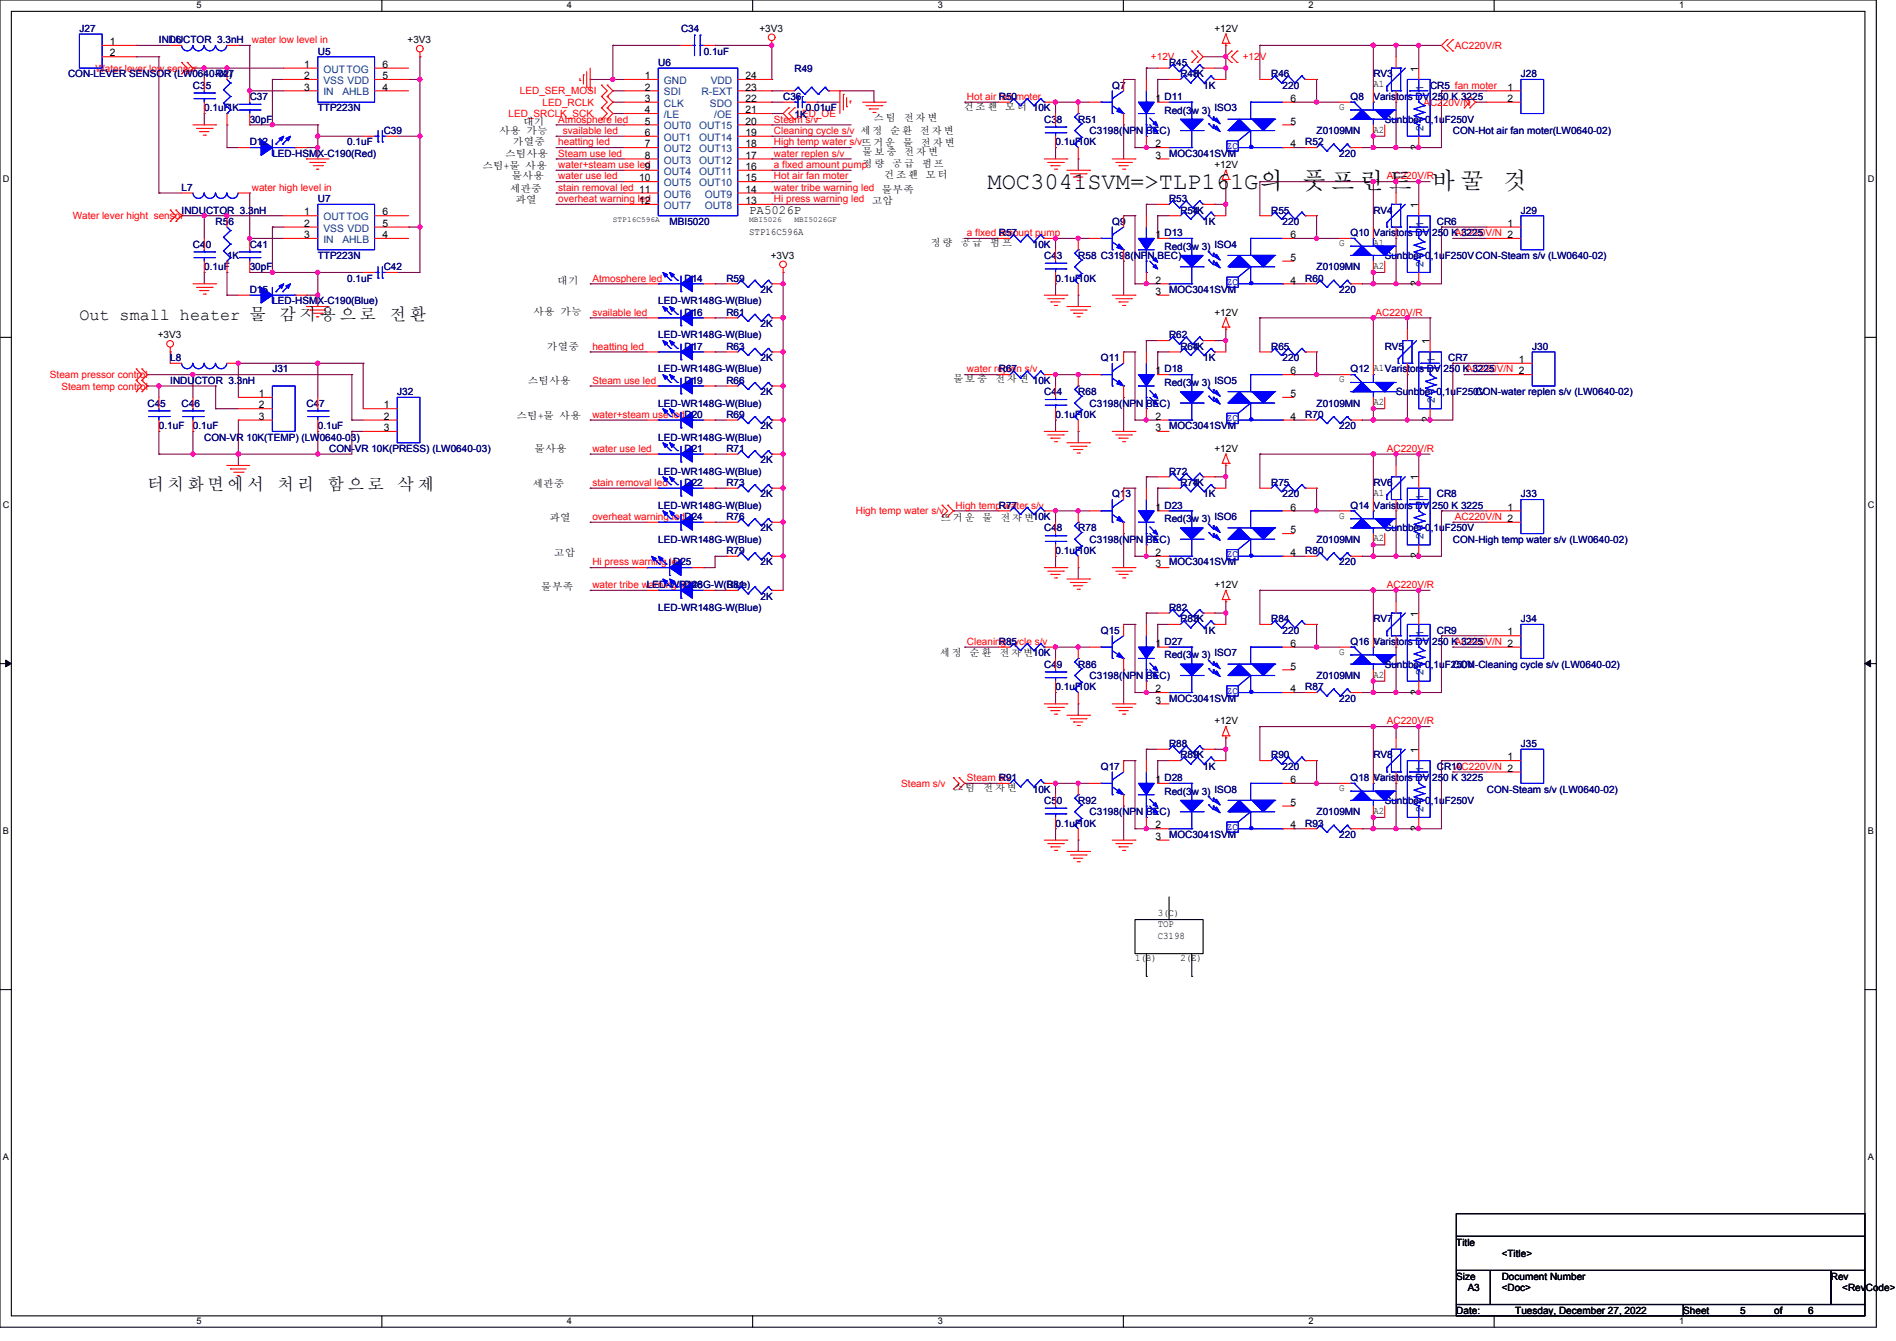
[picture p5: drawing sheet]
<svg xmlns="http://www.w3.org/2000/svg" width="297mm" height="210mm" viewBox="0 0 297 210" stroke-linecap="round" stroke-linejoin="round" font-family="sans-serif">
<defs><g id="words">
<g font-size="3.7">
<text x="154.5" y="29.7">MOC3041SVM=&gt;TLP161G의</text>
<text x="203.8" y="29.7">풋 프 린 트</text>
<text x="224" y="29.7">바 꿀</text>
<text x="235.2" y="29.7">것</text>
</g>
<g font-size="2.6">
<text x="12.4" y="50.1">Out small heater 물</text>
<text x="43.7" y="50.1">감 지 용 으 로</text>
<text x="60.9" y="50.1">전 환</text>
<text x="23.1" y="76.8">터 치 화 면 에 서</text>
<text x="43.4" y="76.8">처 리</text>
<text x="51.3" y="76.8">함 으 로</text>
<text x="62.2" y="76.8">삭 제</text>
</g>
<text font-size="1.9" x="117.2" y="33.5">PA5026P</text>
<g font-size="1.6" fill="#000080">
<text x="12.4" y="5">J27</text>
<text x="106.6" y="5">C34</text>
<text x="24.9" y="6.8">INDUCTOR 3.3nH</text>
<text x="26.6" y="6.8">L6</text>
<text x="49.7" y="8.5">U5</text>
<text x="103" y="10.3">U6</text>
<text x="110.1" y="8.5">0.1uF</text>
<text x="124.3" y="11.2">R49</text>
<text x="182.9" y="10.3">R45</text>
<text x="10.7" y="12.1">CON-LEVER SENSOR (LW0640-02)</text>
<text x="30.2" y="13.9">C35</text>
<text x="32" y="17.4">0.1uF1K</text>
<text x="33.7" y="12.1">R47</text>
<text x="39.1" y="15.7">C37</text>
<text x="49.7" y="17.4">TTP223N</text>
<text x="122.5" y="15.7">C36</text>
<text x="126.1" y="17.4">0.01uF</text>
<text x="156.3" y="15.7">R50</text>
<text x="174.1" y="13.9">Q7</text>
<text x="182.2" y="17.8">Red(3w 3) ISO3</text>
<text x="184.7" y="12.1">R48</text>
<text x="186.5" y="12.1">1K</text>
<text x="188.3" y="13.9">1K</text>
<text x="198.9" y="12.1">R46</text>
<text x="200.7" y="13.9">220</text>
<text x="211.4" y="15.7">Q8</text>
<text x="214.9" y="12.1">RV3</text>
<text x="214.9" y="15.7">Varistors DV 250 K 3225</text>
<text x="223.8" y="13.9">CR5 fan moter</text>
<text x="238" y="12.1">J28</text>
<text x="39.1" y="19.2">30pF</text>
<text x="39.1" y="22.8">D12</text>
<text x="54.3" y="22.8">0.1uF</text>
<text x="60" y="21">C39</text>
<text x="124.3" y="18.5">1K</text>
<text x="163.4" y="19.2">C38</text>
<text x="165.2" y="22.8">0.1uF10K</text>
<text x="168.7" y="19.2">R51</text>
<text x="170.5" y="21">C3198(NPN BEC)</text>
<text x="204.2" y="22.8">R52</text>
<text x="206" y="21">Z0109MN</text>
<text x="216.7" y="19.2">Sunbber 0,1uF250V</text>
<text x="227.3" y="21">CON-Hot air fan moter(LW0640-02)</text>
<text x="28.4" y="29.9">L7</text>
<text x="42.6" y="24.5">LED-HSMX-C190(Red)</text>
<text x="182.9" y="24.5">MOC3041SVM</text>
<text x="209.6" y="24.5">220</text>
<text x="28.4" y="33.4">INDUCTOR 3.3nH</text>
<text x="33.7" y="35.2">R56</text>
<text x="49.7" y="31.6">U7</text>
<text x="104.8" y="35.2">MBI5020</text>
<text x="174.1" y="35.2">Q9</text>
<text x="182.9" y="31.6">R53</text>
<text x="184.7" y="33.4">R54</text>
<text x="186.5" y="33.4">1K</text>
<text x="188.3" y="35.2">1K</text>
<text x="198.9" y="33.4">R55</text>
<text x="200.7" y="35.2">220</text>
<text x="214.9" y="33.4">RV4</text>
<text x="224.8" y="35.2">CR6</text>
<text x="238" y="33.4">J29</text>
<text x="30.2" y="38.8">C40</text>
<text x="35.5" y="40.5">1K</text>
<text x="39.1" y="38.8">C41</text>
<text x="49.7" y="40.5">TTP223N</text>
<text x="156.3" y="37">R57</text>
<text x="161.6" y="38.8">10K</text>
<text x="163.4" y="40.5">C43</text>
<text x="168.7" y="40.5">R58 C3198(NPN BEC)</text>
<text x="182.2" y="39.1">Red(3w 3) ISO4</text>
<text x="211.4" y="37">Q10 Varistors DV 250 K 3225</text>
<text x="216.7" y="40.5">Sunbber 0,1uF250VCON-Steam s/v (LW0640-02)</text>
<text x="32" y="42.3">0.1uF</text>
<text x="39.1" y="42.3">30pF</text>
<text x="39.1" y="45.9">D15</text>
<text x="42.6" y="47.6">LED-HSMX-C190(Blue)</text>
<text x="54.3" y="44.1">0.1uF</text>
<text x="60" y="42.3">C42</text>
<text x="103" y="47.6">LED-WR148G-W(Blue)</text>
<text x="107.1" y="44.1">D14</text>
<text x="113.7" y="44.1">R59</text>
<text x="119" y="45.9">2K</text>
<text x="165.2" y="44.1">0.1uF10K</text>
<text x="182.9" y="45.9">MOC3041SVM</text>
<text x="204.2" y="44.1">R60</text>
<text x="206" y="42.3">Z0109MN</text>
<text x="209.6" y="45.9">220</text>
<text x="103" y="53">LED-WR148G-W(Blue)</text>
<text x="107.1" y="49.4">D16</text>
<text x="113.7" y="49.4">R61</text>
<text x="119" y="51.2">2K</text>
<text x="182.9" y="53">R62</text>
<text x="26.6" y="56.5">L8</text>
<text x="42.6" y="58.3">J31</text>
<text x="103" y="58.3">LED-WR148G-W(Blue)</text>
<text x="107.1" y="54.7">D17</text>
<text x="113.7" y="54.7">R63</text>
<text x="119" y="56.5">2K</text>
<text x="156.3" y="58.3">R67</text>
<text x="172.3" y="56.5">Q11</text>
<text x="184.7" y="54.7">R64</text>
<text x="186.5" y="54.7">1K</text>
<text x="188.3" y="56.5">1K</text>
<text x="198.9" y="54.7">R65</text>
<text x="200.7" y="56.5">220</text>
<text x="211.4" y="58.3">Q12 A1Varistors DV 250 K 3225</text>
<text x="216.7" y="54.7">RV5</text>
<text x="226.6" y="56.5">CR7</text>
<text x="239.8" y="54.7">J30</text>
<text x="23.1" y="63.6">C45</text>
<text x="26.6" y="60.1">INDUCTOR 3.3nH</text>
<text x="28.4" y="63.6">C46</text>
<text x="48" y="63.6">C47</text>
<text x="62.2" y="61.9">J32</text>
<text x="103" y="63.6">LED-WR148G-W(Blue)</text>
<text x="107.1" y="60.1">D19</text>
<text x="113.7" y="65.4">R69</text>
<text x="113.7" y="60.1">R66</text>
<text x="119" y="61.9">2K</text>
<text x="163.4" y="61.9">C44</text>
<text x="165.2" y="65.4">0.1uF10K</text>
<text x="168.7" y="61.9">R68</text>
<text x="170.5" y="63.6">C3198(NPN BEC)</text>
<text x="182.2" y="60.4">Red(3w 3) ISO5</text>
<text x="204.2" y="65.4">R70</text>
<text x="206" y="63.6">Z0109MN</text>
<text x="218.5" y="61.9">Sunbber 0,1uF250V</text>
<text x="230.9" y="61.9">CON-water replen s/v (LW0640-02)</text>
<text x="24.9" y="67.2">0.1uF</text>
<text x="30.2" y="67.2">0.1uF</text>
<text x="32" y="69">CON-VR 10K(TEMP) (LW0640-03)</text>
<text x="49.7" y="67.2">0.1uF</text>
<text x="51.5" y="70.7">CON-VR 10K(PRESS) (LW0640-03)</text>
<text x="103" y="69">LED-WR148G-W(Blue)</text>
<text x="107.1" y="70.7">D21</text>
<text x="113.7" y="70.7">R71</text>
<text x="119" y="67.2">2K</text>
<text x="182.9" y="67.2">MOC3041SVM</text>
<text x="209.6" y="67.2">220</text>
<text x="103" y="74.3">LED-WR148G-W(Blue)</text>
<text x="107.1" y="76.1">D22</text>
<text x="113.7" y="76.1">R73</text>
<text x="119" y="72.5">2K</text>
<text x="119" y="77.9">2K</text>
<text x="174.1" y="77.9">Q13</text>
<text x="182.9" y="74.3">R72</text>
<text x="184.7" y="76.1">R74</text>
<text x="186.5" y="76.1">1K</text>
<text x="188.3" y="77.9">1K</text>
<text x="198.9" y="76.1">R75</text>
<text x="200.7" y="77.9">220</text>
<text x="214.9" y="76.1">RV6</text>
<text x="224.8" y="77.9">CR8</text>
<text x="238" y="77.9">J33</text>
<text x="103" y="79.6">LED-WR148G-W(Blue)</text>
<text x="113.7" y="81.4">R76</text>
<text x="119" y="83.2">2K</text>
<text x="156.3" y="79.6">R77</text>
<text x="163.4" y="83.2">C48</text>
<text x="168.7" y="83.2">R78</text>
<text x="182.2" y="81.7">Red(3w 3) ISO6</text>
<text x="211.4" y="79.6">Q14 Varistors DV 250 K 3225</text>
<text x="216.7" y="83.2">Sunbber 0,1uF250V</text>
<text x="103" y="85">LED-WR148G-W(Blue)</text>
<text x="105.3" y="88.5">D25</text>
<text x="113.7" y="86.7">R79</text>
<text x="119" y="88.5">2K</text>
<text x="165.2" y="86.7">0.1uF10K</text>
<text x="170.5" y="85">C3198(NPN BEC)</text>
<text x="182.9" y="88.5">MOC3041SVM</text>
<text x="204.2" y="86.7">R80</text>
<text x="206" y="85">Z0109MN</text>
<text x="209.6" y="88.5">220</text>
<text x="227.3" y="85">CON-High temp water s/v (LW0640-02)</text>
<text x="101.2" y="92.1">LED-WR148G-W(Blue)</text>
<text x="103" y="95.6">LED-WR148G-W(Blue)</text>
<text x="107.1" y="92.1">D26</text>
<text x="113.7" y="92.1">R81</text>
<text x="119" y="93.8">2K</text>
<text x="182.9" y="95.6">R82</text>
<text x="156.3" y="101">R85</text>
<text x="172.3" y="99.2">Q15</text>
<text x="184.7" y="97.4">R83</text>
<text x="186.5" y="97.4">1K</text>
<text x="188.3" y="99.2">1K</text>
<text x="198.9" y="97.4">R84</text>
<text x="200.7" y="99.2">220</text>
<text x="211.4" y="101">Q16 A1</text>
<text x="214.9" y="97.4">RV7</text>
<text x="214.9" y="101">Varistors DV 250 K 3225</text>
<text x="224.8" y="99.2">CR9</text>
<text x="238" y="97.4">J34</text>
<text x="163.4" y="104.5">C49</text>
<text x="168.7" y="104.5">R86</text>
<text x="170.5" y="106.3">C3198(NPN BEC)</text>
<text x="182.2" y="103.1">Red(3w 3) ISO7</text>
<text x="206" y="106.3">Z0109MN</text>
<text x="216.7" y="104.5">Sunbber 0,1uF250V</text>
<text x="227.3" y="104.5">CON-Cleaning cycle s/v (LW0640-02)</text>
<text x="165.2" y="108.1">0.1uF10K</text>
<text x="182.9" y="109.8">MOC3041SVM</text>
<text x="204.2" y="108.1">R87</text>
<text x="209.6" y="109.8">220</text>
<text x="182.9" y="116.9">R88</text>
<text x="184.7" y="118.7">R89</text>
<text x="186.5" y="118.7">1K</text>
<text x="198.9" y="118.7">R90</text>
<text x="214.9" y="118.7">RV8</text>
<text x="238" y="116.9">J35</text>
<text x="156.3" y="122.3">R91</text>
<text x="161.6" y="124.1">10K</text>
<text x="163.4" y="125.8">C50</text>
<text x="168.7" y="125.8">R92</text>
<text x="172.3" y="120.5">Q17</text>
<text x="182.2" y="124.4">Red(3w 3) ISO8</text>
<text x="188.3" y="120.5">1K</text>
<text x="200.7" y="120.5">220</text>
<text x="211.4" y="122.3">Q18 A1</text>
<text x="214.9" y="122.3">Varistors DV 250 K 3225</text>
<text x="216.7" y="125.8">Sunbber 0,1uF250V</text>
<text x="224.8" y="120.5">CR10</text>
<text x="232.7" y="124.1">CON-Steam s/v (LW0640-02)</text>
<text x="165.2" y="129.4">0.1uF10K</text>
<text x="170.5" y="127.6">C3198(NPN BEC)</text>
<text x="182.9" y="131.2">MOC3041SVM</text>
<text x="204.2" y="129.4">R93</text>
<text x="206" y="127.6">Z0109MN</text>
<text x="209.6" y="131.2">220</text>
</g>
<g font-size="1.6">
<text x="118.8" y="5">+3V3</text>
<text x="190" y="5">+12V</text>
<text x="17.2" y="7.1">1</text>
<text x="17.2" y="8.8">2</text>
<text x="47.6" y="10.6">1</text>
<text x="59.8" y="10.6">6</text>
<text x="63.8" y="6.8">+3V3</text>
<text x="221.9" y="11.2" transform="rotate(-90 221.9 11.2)">1</text>
<text x="47.6" y="12.4">2</text>
<text x="47.6" y="14.2">3</text>
<text x="59.8" y="14.2">4</text>
<text x="59.8" y="12.4">5</text>
<text x="100.9" y="12.4">1</text>
<text x="100.9" y="14.2">2</text>
<text x="100.9" y="16">3</text>
<text x="100.9" y="17.7">4</text>
<text x="116.7" y="17.7">21</text>
<text x="116.7" y="16">22</text>
<text x="116.7" y="14.2">23</text>
<text x="116.7" y="12.4">24</text>
<text x="150.8" y="17.2">건 조 홴</text>
<text x="157.3" y="17.2">모 터 10K</text>
<text x="180.8" y="16">1 D11</text>
<text x="201.9" y="16">6</text>
<text x="209.6" y="17.2">G</text>
<text x="214.9" y="13.7">A1</text>
<text x="235.9" y="14.2">1</text>
<text x="235.9" y="16">2</text>
<text x="78.1" y="20.9">사용 가능</text>
<text x="80.3" y="22.7">가열중</text>
<text x="81.9" y="19.5">대기</text>
<text x="100.9" y="19.5">5</text>
<text x="100.9" y="21.3">6</text>
<text x="100.9" y="23.1">7</text>
<text x="116.7" y="23.1">18</text>
<text x="116.7" y="21.3">19</text>
<text x="116.7" y="19.5">20</text>
<text x="136.8" y="19">스 팀</text>
<text x="139.3" y="20.9">순 환</text>
<text x="141.3" y="22.9">물</text>
<text x="141.4" y="19">전 자 변</text>
<text x="143.9" y="20.9">전 자 변</text>
<text x="144.1" y="22.9">전 자 변</text>
<text x="180.8" y="23.1">2</text>
<text x="201.9" y="23.1">4</text>
<text x="201.9" y="19.5">5</text>
<text x="214.9" y="20.8">A2</text>
<text x="221.9" y="23.4" transform="rotate(-90 221.9 23.4)">2</text>
<text x="75.5" y="26.4">스팀+물 사용</text>
<text x="79" y="24.5">스팀사용</text>
<text x="79.8" y="30">세관중</text>
<text x="80.1" y="28.1">물사용</text>
<text x="100" y="28.4">10</text>
<text x="100.9" y="24.8">8</text>
<text x="100.9" y="26.6">9</text>
<text x="116.7" y="28.4">15</text>
<text x="116.7" y="26.6">16</text>
<text x="116.7" y="24.8">17</text>
<text x="135" y="26.1">정 량</text>
<text x="135" y="24.3">물 보 충</text>
<text x="138.4" y="27.9">건 조 홴</text>
<text x="139.6" y="26.1">공 급</text>
<text x="141.5" y="24.3">전 자 변</text>
<text x="144.3" y="26.1">펌 프</text>
<text x="144.9" y="27.9">모 터</text>
<text x="180.8" y="24.8">3</text>
<text x="190" y="26.3">+12V</text>
<text x="47.6" y="33.7">1</text>
<text x="47.6" y="35.5">2</text>
<text x="59.8" y="35.5">5</text>
<text x="59.8" y="33.7">6</text>
<text x="80.6" y="31.8">과열</text>
<text x="100" y="31.9">12</text>
<text x="116.7" y="31.9">13</text>
<text x="116.7" y="30.2">14</text>
<text x="136.4" y="32">고압</text>
<text x="138" y="30.2">물부족</text>
<text x="221.9" y="32.5" transform="rotate(-90 221.9 32.5)">1</text>
<text x="235.9" y="35.5">1</text>
<text x="47.6" y="37.3">3</text>
<text x="59.8" y="37.3">4</text>
<text x="117.2" y="36.8">STP16C596A</text>
<text x="120.6" y="40.5">+3V3</text>
<text x="145.6" y="38.5">정 량</text>
<text x="150.3" y="38.5">공 급</text>
<text x="154.9" y="38.5">펌 프</text>
<text x="180.8" y="37.3">1 D13</text>
<text x="201.9" y="37.3">6</text>
<text x="201.9" y="40.8">5</text>
<text x="209.6" y="38.5">G</text>
<text x="214.9" y="38.5">A1</text>
<text x="87.2" y="44.4">대기</text>
<text x="180.8" y="44.4">2</text>
<text x="180.8" y="46.2">3</text>
<text x="201.9" y="44.4">4</text>
<text x="214.9" y="42.1">A2</text>
<text x="221.9" y="44.8" transform="rotate(-90 221.9 44.8)">2</text>
<text x="24.7" y="53">+3V3</text>
<text x="83.5" y="49.4">사용 가능</text>
<text x="190" y="49.4">+12V</text>
<text x="223.7" y="53.9" transform="rotate(-90 223.7 53.9)">1</text>
<text x="85.6" y="54.7">가열중</text>
<text x="149.2" y="59.9">물 보 충</text>
<text x="155.7" y="59.9">전 자 변 10K</text>
<text x="180.8" y="58.6">1 D18</text>
<text x="201.9" y="58.6">6</text>
<text x="209.6" y="59.9">G</text>
<text x="237.7" y="56.8">1</text>
<text x="40.5" y="62.2">1</text>
<text x="40.5" y="63.9">2</text>
<text x="40.5" y="65.7">3</text>
<text x="60" y="63.9">1</text>
<text x="60" y="65.7">2</text>
<text x="80.8" y="65.5">스팀+물 사용</text>
<text x="82.6" y="60">스팀사용</text>
<text x="180.8" y="65.7">2</text>
<text x="201.9" y="65.7">4</text>
<text x="201.9" y="62.2">5</text>
<text x="214.9" y="63.4">A2</text>
<text x="60" y="67.5">3</text>
<text x="83.6" y="70.7">물사용</text>
<text x="180.8" y="67.5">3</text>
<text x="190" y="70.7">+12V</text>
<text x="223.7" y="66.1" transform="rotate(-90 223.7 66.1)">2</text>
<text x="83.3" y="76.2">세관중</text>
<text x="214.9" y="77.6">A1</text>
<text x="221.9" y="75.2" transform="rotate(-90 221.9 75.2)">1</text>
<text x="86" y="81.5">과열</text>
<text x="147.2" y="81.5">뜨 거 운</text>
<text x="153.8" y="81.5">물</text>
<text x="156.5" y="81.5">전 자 변10K</text>
<text x="180.8" y="79.9">1 D23</text>
<text x="201.9" y="79.9">6</text>
<text x="201.9" y="83.5">5</text>
<text x="209.6" y="81.2">G</text>
<text x="235.9" y="79.9">1</text>
<text x="86.7" y="87.1">고압</text>
<text x="180.8" y="87">2</text>
<text x="180.8" y="88.8">3</text>
<text x="201.9" y="87">4</text>
<text x="214.9" y="84.7">A2</text>
<text x="221.9" y="87.4" transform="rotate(-90 221.9 87.4)">2</text>
<text x="84.7" y="92.4">물부족</text>
<text x="190" y="92.1">+12V</text>
<text x="180.8" y="101.2">1 D27</text>
<text x="201.9" y="101.2">6</text>
<text x="221.9" y="96.5" transform="rotate(-90 221.9 96.5)">1</text>
<text x="235.9" y="99.5">1</text>
<text x="147.1" y="102.7">세 정</text>
<text x="151.7" y="102.7">순 환</text>
<text x="156.4" y="102.7">전 자 변10K</text>
<text x="201.9" y="104.8">5</text>
<text x="209.6" y="102.5">G</text>
<text x="214.9" y="106.1">A2</text>
<text x="180.8" y="108.4">2</text>
<text x="180.8" y="110.1">3</text>
<text x="190" y="113.4">+12V</text>
<text x="201.9" y="108.4">4</text>
<text x="221.9" y="108.7" transform="rotate(-90 221.9 108.7)">2</text>
<text x="221.9" y="117.8" transform="rotate(-90 221.9 117.8)">1</text>
<text x="235.9" y="119">1</text>
<text x="149.2" y="123.8">스 팀</text>
<text x="153.8" y="123.8">전 자 변</text>
<text x="180.8" y="122.6">1 D28</text>
<text x="201.9" y="122.6">6</text>
<text x="209.6" y="123.8">G</text>
<text x="180.8" y="129.7">2</text>
<text x="180.8" y="131.5">3</text>
<text x="201.9" y="129.7">4</text>
<text x="201.9" y="126.1">5</text>
<text x="214.9" y="127.4">A2</text>
<text x="221.9" y="130.1" transform="rotate(-90 221.9 130.1)">2</text>
<text x="181.2" y="143.4">3(C)</text>
<text x="181.2" y="146.9">C3198</text>
<text x="181.2" y="145.2">TOP</text>
<text x="177.6" y="150.5">1(B)</text>
<text x="184.7" y="150.5">2(E)</text>
<text x="227.9" y="195">Title</text>
<text x="235" y="196.7">&lt;Title&gt;</text>
<text x="227.9" y="200.3">Size</text>
<text x="229.7" y="202.1">A3</text>
<text x="235" y="200.3">Document Number</text>
<text x="235" y="202.1">&lt;Doc&gt;</text>
<text x="286.5" y="200.3">Rev</text>
<text x="288.3" y="202.1">&lt;RevCode&gt;</text>
<text x="227.9" y="205.6">Date:</text>
<text x="237.1" y="205.6">Tuesday, December 27, 2022</text>
<text x="263.4" y="205.6">Sheet</text>
<text x="272.3" y="205.6">5</text>
<text x="277.6" y="205.6">of</text>
<text x="282.9" y="205.6">6</text>
</g>
<g font-size="1.6" fill="#f00">
<text x="14.9" y="11.2">Water lever low sensor</text>
<text x="39.4" y="6.8">water low level in</text>
<text x="180.1" y="9.4">+12V</text>
<text x="194.5" y="9.4">+12V</text>
<text x="227.7" y="7.7">AC220V/R</text>
<text x="81.4" y="14.8">LED_SER_MOSI</text>
<text x="84.9" y="16.5">LED_RCLK</text>
<text x="151.3" y="15.7">Hot air fan moter</text>
<text x="222.7" y="16.5">AC220V/N</text>
<text x="79.6" y="18.3">LED_SRCLK_SCK</text>
<text x="87.4" y="22.8">heatting led</text>
<text x="87.4" y="19.2">Atmosphere led</text>
<text x="88.1" y="21">svailable led</text>
<text x="121.1" y="19.2">Steam s/v</text>
<text x="121.1" y="21">Cleaning cycle s/v 세 정</text>
<text x="121.1" y="22.8">High temp water s/v뜨 거 운</text>
<text x="124.7" y="18.3">LED_OE</text>
<text x="39.4" y="29.9">water high level in</text>
<text x="87.4" y="29.9">stain removal led 11</text>
<text x="87.4" y="24.5">Steam use led</text>
<text x="87.4" y="26.3">water+steam use led</text>
<text x="87.4" y="28.1">water use led</text>
<text x="121.1" y="29.9">water tribe warning led</text>
<text x="121.1" y="24.5">water replen s/v</text>
<text x="121.1" y="26.3">a flxed amount pump</text>
<text x="121.1" y="28.1">Hot air fan moter</text>
<text x="217" y="28.1">AC220V/R</text>
<text x="11.4" y="34.3">Water lever hight sensor</text>
<text x="87.4" y="31.6">overheat warning led</text>
<text x="121.1" y="31.6">Hi press warning led</text>
<text x="151.3" y="37">a flxed amount pump</text>
<text x="227.7" y="37">AC220V/N 2</text>
<text x="92.7" y="44.1">Atmosphere led</text>
<text x="92.7" y="49.4">svailable led</text>
<text x="215.2" y="49.4">AC220V/R</text>
<text x="7.8" y="59.2">Steam pressor control</text>
<text x="92.7" y="54.7">heatting led</text>
<text x="151.3" y="58.3">water replen s/v</text>
<text x="229.4" y="58.3">AC220V/N 2</text>
<text x="9.6" y="61">Steam temp control</text>
<text x="92.7" y="60.1">Steam use led</text>
<text x="92.7" y="65.4">water+steam use ledD20</text>
<text x="92.7" y="70.7">water use led</text>
<text x="217" y="70.7">AC220V/R</text>
<text x="92.7" y="76.1">stain removal led</text>
<text x="92.7" y="81.4">overheat warning ledD24</text>
<text x="133.9" y="80.5">High temp water s/v</text>
<text x="149.5" y="79.6">High temp water s/v</text>
<text x="227.7" y="81.4">AC220V/N 2</text>
<text x="92.7" y="88.5">Hi press warning led</text>
<text x="92.7" y="92.1">water tribe warning led</text>
<text x="217" y="92.1">AC220V/R</text>
<text x="151.3" y="101">Cleaning cycle s/v</text>
<text x="227.7" y="101">AC220V/N 2</text>
<text x="217" y="113.4">AC220V/R</text>
<text x="141" y="123.2">Steam s/v</text>
<text x="151.3" y="122.3">Steam s/v</text>
<text x="227.7" y="120.5">AC220V/N 2</text>
</g>
<g font-size="1.6" fill="#004080">
<text x="50.6" y="11.4">OUTTOG</text>
<text x="50.6" y="13.2">VSS VDD</text>
<text x="50.6" y="14.9">IN</text>
<text x="53.6" y="14.9">AHLB</text>
<text x="103.9" y="13.2">GND</text>
<text x="103.9" y="14.9">SDI</text>
<text x="103.9" y="16.7">CLK</text>
<text x="109.8" y="14.9">R-EXT</text>
<text x="111.1" y="16.7">SDO</text>
<text x="111.2" y="13.2">VDD</text>
<text x="222.7" y="14.2" transform="rotate(-90 222.7 14.2)">1</text>
<text x="103.9" y="18.5">/LE</text>
<text x="103.9" y="20.3">OUT0</text>
<text x="103.9" y="22">OUT1</text>
<text x="103.9" y="23.8">OUT2</text>
<text x="109.4" y="23.8">OUT13</text>
<text x="109.4" y="22">OUT14</text>
<text x="109.4" y="20.3">OUT15</text>
<text x="111.8" y="18.5">/OE</text>
<text x="222.7" y="20.4" transform="rotate(-90 222.7 20.4)">2</text>
<text x="103.9" y="25.6">OUT3</text>
<text x="103.9" y="27.4">OUT4</text>
<text x="103.9" y="29.2">OUT5</text>
<text x="109.4" y="29.2">OUT10</text>
<text x="109.4" y="27.4">OUT11</text>
<text x="109.4" y="25.6">OUT12</text>
<text x="50.6" y="34.5">OUTTOG</text>
<text x="103.9" y="30.9">OUT6</text>
<text x="103.9" y="32.7">OUT7</text>
<text x="110.3" y="32.7">OUT8</text>
<text x="110.3" y="30.9">OUT9</text>
<text x="222.7" y="35.5" transform="rotate(-90 222.7 35.5)">1</text>
<text x="50.6" y="36.3">VSS VDD</text>
<text x="50.6" y="38">IN</text>
<text x="53.6" y="38">AHLB</text>
<text x="222.7" y="41.8" transform="rotate(-90 222.7 41.8)">2</text>
<text x="224.5" y="56.9" transform="rotate(-90 224.5 56.9)">1</text>
<text x="224.5" y="63.1" transform="rotate(-90 224.5 63.1)">2</text>
<text x="222.7" y="78.2" transform="rotate(-90 222.7 78.2)">1</text>
<text x="222.7" y="84.4" transform="rotate(-90 222.7 84.4)">2</text>
<text x="222.7" y="99.5" transform="rotate(-90 222.7 99.5)">1</text>
<text x="222.7" y="105.7" transform="rotate(-90 222.7 105.7)">2</text>
<text x="222.7" y="120.8" transform="rotate(-90 222.7 120.8)">1</text>
<text x="222.7" y="127.1" transform="rotate(-90 222.7 127.1)">2</text>
</g>
<g font-size="1.6" fill="#00f">
<text x="192" y="23.3">ZC</text>
<text x="192" y="44.6">ZC</text>
<text x="192" y="65.9">ZC</text>
<text x="192" y="87.2">ZC</text>
<text x="192" y="108.6">ZC</text>
<text x="192" y="129.9">ZC</text>
</g>
<g font-size="1.4">
<text x="30.7" y="1.3">5</text>
<text x="88.7" y="1.3">4</text>
<text x="146.7" y="1.3">3</text>
<text x="204.8" y="1.3">2</text>
<text x="262.8" y="1.3">1</text>
<text x=".5" y="28.4">D</text>
<text x="292.3" y="28.4">D</text>
<text x=".5" y="79.5">C</text>
<text x="292.3" y="79.5">C</text>
<text x=".5" y="130.5">B</text>
<text x="292.3" y="130.5">B</text>
<text x=".5" y="181.6">A</text>
<text x="292.3" y="181.6">A</text>
<text x="30.7" y="207.3">5</text>
<text x="88.7" y="207.3">4</text>
<text x="146.7" y="207.3">3</text>
<text x="204.8" y="207.3">2</text>
<text x="262.8" y="207.3">1</text>
</g>
<g font-size="1.2">
<text x="95.9" y="34.8">STP16C596A</text>
<text x="117.2" y="34.8">MBI5026</text>
<text x="124.3" y="34.8">MBI5026GF</text>
</g>
</g></defs>
<g fill="none" stroke="#000" stroke-width=".17">
<path d="M0 0h293.6v207.7h-293.6zM1.8 1.8h290v204.2h-290zM59.8 0v1.8M117.8 0v1.8M175.8 0v1.8M233.8 0v1.8M0 52.8h1.8M291.8 52.8h1.8M0 103.9h1.8M291.8 103.9h1.8M0 154.9h1.8M177.6 143.9h10.7v5.4h-10.7z"/>
<path d="M179.4 152.8h.1M179.4 149.3v3.5M182.9 143.9h.1M182.9 140.4v3.5M186.5 152.8h.1M186.5 149.3v3.5M291.8 154.9h1.8M227.9 190h63.9v3.5h-63.9zM227.9 193.5h63.9v5.4h-63.9zM227.9 198.9h5.3v5.3h-5.3zM233.2 198.9h53.3v5.3h-53.3zM286.5 198.9h5.3v5.3h-5.3z"/>
<path d="M59.8 206v1.7M117.8 206v1.7M175.8 206v1.7M227.9 204.2h35.5v1.8h-35.5zM233.8 206v1.7M263.4 204.2h28.4v1.8h-28.4z"/>
</g>
<path d="M.9 103.3l.9 .6-.9 .5zM291.8 103.9l.9-.6v1.1z" fill="#000" stroke="#000" stroke-width=".16"/>
<g fill="none" stroke="#800040" stroke-width=".17">
<path d="M21.3 7.1h.1M21.3 8.9h.1M21.3 7.1h5.3M21.3 8.9h3.6M24.9 8.9h.1M24.9 8.9v21.3M30.2 10.7h.1M30.2 10.7h14.2M32 10.7h.1M32 17.8h.1M32 10.7v1.7M32 17.8v1.7"/>
<path d="M35.5 10.7h.1M35.5 19.5h.1M35.5 19.5v3.6M37.3 7.1h.1M37.3 7.1h1.8M39.1 7.1h.1M39.1 14.2h.1M39.1 19.5h.1M39.1 14.2h5.3M39.1 19.5h10.6M39.1 7.1v7.1M42.6 12.4h.1"/>
<path d="M42.6 19.5h.1M42.6 12.4h1.8M42.6 12.4v7.1M49.7 19.5h.1M49.7 19.5v5.4M63.9 12.4h1.8M65.7 8.9h.1M65.7 12.4h.1M65.7 8.9v33.7h-3.5M87 19.5h.1M87 19.5h10.7M92.4 12.4h.1"/>
<path d="M92.4 12.4h5.3M95.9 7.1h.1M95.9 12.4h.1M95.9 14.2h.1M95.9 17.8h.1M95.9 16h.1M95.9 17.8h1.8M95.9 16h1.8M95.9 14.2h1.8M95.9 7.1h10.7M95.9 7.1v5.3M111.9 7.1h.1"/>
<path d="M111.9 7.1h8.9v5.3M120.8 17.8h.1M120.8 14.2h.1M120.8 16h.1M120.8 19.5h.1M120.8 12.4h.1M120.8 17.8h1.7M120.8 16h1.7M120.8 14.2h1.7M120.8 19.5h12.4M127.9 16h.1M127.9 16h3.5"/>
<path d="M131.4 14.2h.1M131.4 14.2h5.4v1.8M136.8 16h.1M151 16h.1M151 16h5.3M165.2 16h.1M165.2 16h5.3M165.2 16v1.8M168.7 16h.1M175.8 12.4h.1M175.8 19.5h.1M175.8 12.4h1.8v10.7"/>
<path d="M175.8 19.5v5.4M179.4 10.7h.1M179.4 10.7h1.8M179.4 10.7v1.7M181.2 12.4h.1M181.2 12.4h1.7M181.2 12.4v3.6M188.3 8.9h3.5M190 10.7h1.8M191.8 10.7h.1M191.8 8.9h.1M191.8 7.1h.1"/>
<path d="M191.8 7.1v5.3M197.1 7.1h.1M197.1 7.1h28.5M197.1 7.1v5.3M202.5 16h.1M202.5 16h7.1M206 16h.1M206 12.4h.1M206 12.4v3.6M214.9 7.1h.1M214.9 7.1v7.1M218.5 7.1h.1"/>
<path d="M218.5 16h.1M218.5 7.1v1.8M218.5 16v7.1M222 7.1h.1M222 7.1v3.6M225.6 14.2h.1M225.6 14.2h7.1M225.6 14.2v8.9h-12.5M230.9 16h.1M230.9 16h1.8M24.9 30.2h.1M24.9 30.2h3.5"/>
<path d="M28.4 33.8h.1M28.4 33.8h16M32 33.8h.1M32 33.8v3.5M35.5 23.1h.1M35.5 33.8h.1M35.5 23.1h1.8M39.1 30.2h.1M39.1 37.3h.1M39.1 37.3h5.3M39.1 30.2v7.1M42.6 35.5h.1"/>
<path d="M42.6 35.5v7.1M42.6 35.5h1.8M48 23.1h.1M48 23.1h1.7M49.7 23.1h.1M49.7 21.3h.1M49.7 21.3h7.1M62.2 21.3h3.5M63.9 35.5h.1M63.9 35.5h1.8M65.7 35.5h.1M65.7 21.3h.1"/>
<path d="M87 30.2h.1M87 32h.1M87 23.1h.1M87 24.9h.1M87 26.7h.1M87 28.4h.1M87 21.3h.1M87 30.2h10.7M87 32h10.7M87 23.1h10.7M87 24.9h10.7M87 26.7h10.7"/>
<path d="M87 28.4h10.7M87 21.3h10.7M120.8 32h.1M120.8 30.2h.1M120.8 21.3h.1M120.8 23.1h.1M120.8 24.9h.1M120.8 26.7h.1M120.8 28.4h.1M120.8 30.2h10.6M120.8 32h10.6M120.8 23.1h12.4"/>
<path d="M120.8 24.9h12.4M120.8 26.7h12.4M120.8 28.4h12.4M120.8 21.3h12.4M151 37.3h.1M151 37.3h5.3M165.2 23.1h.1M165.2 37.3h.1M165.2 23.1v1.8M165.2 37.3v1.8M165.2 37.3h5.3M168.7 24.9h.1"/>
<path d="M168.7 37.3h.1M168.7 24.9v1.8M175.8 33.8h.1M175.8 33.8h1.8M177.6 23.1h.1M177.6 33.8h.1M177.6 23.1h3.6M177.6 33.8v10.6M179.4 23.1h.1M179.4 32h.1M179.4 32h1.8M179.4 32v1.8"/>
<path d="M181.2 33.8h.1M181.2 33.8v3.5M181.2 33.8h1.7M190 32h.1M190 32h1.8M191.8 32h.1M191.8 28.4h.1M191.8 28.4v5.4M197.1 28.4h.1M197.1 28.4h26.7M197.1 28.4v5.4M202.5 23.1h.1"/>
<path d="M202.5 37.3h.1M202.5 23.1h1.7M202.5 37.3h7.1M206 37.3h.1M206 33.8h.1M206 33.8v3.5M213.1 23.1h.1M214.9 21.3h.1M214.9 28.4h.1M214.9 23.1h.1M214.9 21.3v1.8M214.9 28.4v7.1"/>
<path d="M214.9 21.3h1.8M218.5 23.1h.1M218.5 28.4h.1M218.5 37.3h.1M218.5 28.4v1.8M218.5 37.3v7.1M222 28.4h.1M222 23.1h.1M222 28.4v3.6M225.6 35.5h.1M225.6 35.5v8.9h-12.5M225.6 35.5h7.1"/>
<path d="M227.3 37.3h.1M227.3 37.3h5.4M23.1 58.6h.1M23.1 58.6h32M26.6 55.1h.1M26.6 55.1v1.8M30.2 58.6h.1M30.2 58.6v3.6M32 42.6h.1M32 42.6v1.8M35.5 42.6h.1M35.5 46.2h.1"/>
<path d="M35.5 42.6v3.6M35.5 46.2h1.8M37.3 56.9h.1M37.3 56.9v5.3M37.3 56.9h19.5M39.1 42.6h.1M39.1 42.6h17.7M42.6 42.6h.1M48 46.2h.1M48 46.2h1.7M49.7 46.2h.1M49.7 42.6h.1"/>
<path d="M49.7 56.9h.1M49.7 42.6v5.4M49.7 56.9v5.3M55.1 58.6h.1M55.1 58.6v7.2M56.8 56.9h.1M56.8 56.9v7.1M62.2 42.6h.1M92.4 44.4h.1M92.4 49.8h.1M92.4 55.1h.1M92.4 44.4h8.8"/>
<path d="M92.4 55.1h8.8M92.4 49.8h8.8M111.9 44.4h.1M111.9 49.8h.1M111.9 55.1h.1M111.9 44.4h1.8M111.9 55.1h1.8M111.9 49.8h1.8M122.5 42.6h.1M122.5 44.4h.1M122.5 49.8h.1M122.5 55.1h.1"/>
<path d="M122.5 42.6v49.8M151 58.6h.1M151 58.6h5.3M165.2 44.4h.1M165.2 58.6h.1M165.2 44.4v1.8M165.2 58.6v1.8M165.2 58.6h5.3M168.7 46.2h.1M168.7 58.6h.1M168.7 46.2v1.8M175.8 40.9h.1"/>
<path d="M175.8 55.1h.1M175.8 40.9v5.3M175.8 55.1h1.8M177.6 44.4h.1M177.6 55.1h.1M177.6 44.4h3.6M177.6 55.1v10.7M179.4 44.4h.1M179.4 53.3h.1M179.4 53.3v1.8M179.4 53.3h1.8M181.2 55.1h.1"/>
<path d="M181.2 55.1v3.5M181.2 55.1h1.7M190 53.3h.1M190 53.3h1.8M191.8 53.3h.1M191.8 51.5h.1M191.8 51.5v3.6M197.1 49.8h.1M197.1 49.8v5.3M197.1 49.8h26.7M202.5 44.4h.1M202.5 58.6h.1"/>
<path d="M202.5 44.4h1.7M202.5 58.6h7.1M206 58.6h.1M206 55.1h.1M206 55.1v3.5M213.1 44.4h.1M214.9 42.6h.1M214.9 49.8h.1M214.9 44.4h.1M214.9 42.6v1.8M214.9 49.8v7.1M214.9 42.6h1.8"/>
<path d="M218.5 44.4h.1M220.2 49.8h.1M220.2 58.6h.1M220.2 49.8v1.7M220.2 58.6v7.2M222 44.4h.1M223.8 49.8h.1M223.8 49.8v3.5M227.3 56.9h.1M227.3 56.9v8.9h-14.2M227.3 56.9h7.1M229.1 58.6h.1"/>
<path d="M229.1 58.6h5.3M23.1 60.4h.1M23.1 60.4h10.6M24.9 60.4h.1M24.9 67.5h.1M24.9 71.1h.1M24.9 60.4v1.8M24.9 67.5v3.6M30.2 71.1h.1M30.2 67.5h.1M30.2 67.5v3.6M33.7 60.4h.1"/>
<path d="M33.7 64h.1M33.7 60.4v3.6M33.7 64h3.6M37.3 71.1h.1M37.3 65.8h.1M37.3 65.8v7.1M49.7 71.1h.1M49.7 67.5h.1M49.7 67.5v3.6M55.1 65.8h.1M55.1 67.5h.1M55.1 65.8h1.7"/>
<path d="M55.1 67.5v3.6h-30.2M55.1 67.5h1.7M92.4 60.4h.1M92.4 65.8h.1M92.4 71.1h.1M92.4 76.4h.1M92.4 65.8h8.8M92.4 71.1h8.8M92.4 76.4h8.8M92.4 60.4h8.8M111.9 60.4h.1M111.9 65.8h.1"/>
<path d="M111.9 71.1h.1M111.9 76.4h.1M111.9 65.8h1.8M111.9 71.1h1.8M111.9 76.4h1.8M111.9 60.4h1.8M122.5 71.1h.1M122.5 65.8h.1M122.5 60.4h.1M122.5 76.4h.1M149.2 80h.1M149.2 80h7.1"/>
<path d="M165.2 65.8h.1M165.2 80h.1M165.2 65.8v1.7M165.2 80v1.7M165.2 80h5.3M168.7 67.5h.1M168.7 80h.1M168.7 67.5v1.8M175.8 62.2h.1M175.8 76.4h.1M175.8 62.2v5.3M175.8 76.4h1.8"/>
<path d="M177.6 65.8h.1M177.6 76.4h.1M177.6 76.4v10.7M177.6 65.8h3.6M179.4 65.8h.1M179.4 74.6h.1M179.4 74.6v1.8M179.4 74.6h1.8M181.2 76.4h.1M181.2 76.4v3.6M181.2 76.4h1.7M190 74.6h.1"/>
<path d="M190 74.6h1.8M191.8 74.6h.1M191.8 72.9h.1M191.8 72.9v3.5M197.1 71.1h.1M197.1 71.1v5.3M197.1 71.1h26.7M202.5 65.8h.1M202.5 80h.1M202.5 65.8h1.7M202.5 80h7.1M206 80h.1"/>
<path d="M206 76.4h.1M206 76.4v3.6M213.1 65.8h.1M214.9 64h.1M214.9 71.1h.1M214.9 65.8h.1M214.9 64v1.8M214.9 71.1v7.1M214.9 64h1.8M218.5 71.1h.1M218.5 80h.1M218.5 71.1v1.8"/>
<path d="M218.5 80v7.1M220.2 65.8h.1M222 71.1h.1M222 71.1v3.5M223.8 65.8h.1M225.6 80h.1M225.6 80v7.1h-12.5M225.6 80h7.1M92.4 81.7h.1M92.4 88.9h.1M92.4 92.4h.1M92.4 92.4h8.8"/>
<path d="M92.4 81.7h8.8M92.4 88.9h7.1M110.1 88.9h.1M111.9 81.7h.1M111.9 92.4h.1M111.9 87.1h.1M111.9 87.1h1.8M111.9 92.4h1.8M111.9 81.7h1.8M111.9 87.1v1.8h-1.8M113.7 87.1h.1M122.5 87.1h.1"/>
<path d="M122.5 81.7h.1M165.2 87.1h.1M165.2 87.1v1.8M168.7 88.9h.1M168.7 88.9v1.7M175.8 83.5h.1M175.8 97.7h.1M175.8 83.5v5.4M175.8 97.7h1.8M177.6 87.1h.1M177.6 97.7h.1M177.6 97.7v10.7"/>
<path d="M177.6 87.1h3.6M179.4 87.1h.1M179.4 96h.1M179.4 96v1.7M179.4 96h1.8M181.2 97.7h.1M181.2 97.7v3.6M181.2 97.7h1.7M190 96h.1M190 96h1.8M191.8 96h.1M191.8 94.2h.1"/>
<path d="M191.8 94.2v3.5M197.1 92.4h.1M197.1 92.4v5.3M197.1 92.4h26.7M202.5 87.1h.1M202.5 87.1h1.7M206 97.7h.1M206 97.7v3.6M213.1 87.1h.1M214.9 85.3h.1M214.9 92.4h.1M214.9 87.1h.1"/>
<path d="M214.9 85.3v1.8M214.9 92.4v7.1M214.9 85.3h1.8M218.5 87.1h.1M218.5 92.4h.1M218.5 92.4v1.8M222 87.1h.1M222 92.4h.1M222 92.4v3.6M225.6 99.5h.1M225.6 99.5v8.9h-12.5M225.6 99.5h7.1"/>
<path d="M227.3 81.7h.1M227.3 81.7h5.4M151 101.3h.1M151 101.3h5.3M165.2 108.4h.1M165.2 101.3h.1M165.2 101.3v1.8M165.2 108.4v1.8M165.2 101.3h5.3M168.7 101.3h.1M168.7 110.2h.1M168.7 110.2v1.8"/>
<path d="M175.8 104.8h.1M175.8 119.1h.1M175.8 104.8v5.4M175.8 119.1h1.8M177.6 108.4h.1M177.6 119.1h.1M177.6 119.1v10.6M177.6 108.4h3.6M179.4 108.4h.1M179.4 117.3h.1M179.4 117.3v1.8M179.4 117.3h1.8"/>
<path d="M181.2 119.1h.1M181.2 119.1v3.5M181.2 119.1h1.7M190 117.3h.1M190 117.3h1.8M191.8 117.3h.1M191.8 115.5h.1M191.8 115.5v3.6M197.1 113.7h.1M197.1 113.7v5.4M197.1 113.7h26.7M202.5 101.3h.1"/>
<path d="M202.5 108.4h.1M202.5 108.4h1.7M202.5 101.3h7.1M206 101.3h.1M206 119.1h.1M206 119.1v3.5M213.1 108.4h.1M214.9 106.6h.1M214.9 113.7h.1M214.9 108.4h.1M214.9 106.6v1.8M214.9 113.7v7.1"/>
<path d="M214.9 106.6h1.8M218.5 101.3h.1M218.5 108.4h.1M218.5 113.7h.1M218.5 101.3v7.1M218.5 113.7v1.8M222 108.4h.1M222 113.7h.1M222 113.7v3.6M225.6 119.1h.1M225.6 119.1v10.6h-12.5M225.6 119.1h7.1"/>
<path d="M227.3 101.3h.1M227.3 101.3h5.4M151 122.6h.1M151 122.6h5.3M165.2 129.7h.1M165.2 122.6h.1M165.2 122.6v1.8M165.2 129.7v1.8M165.2 122.6h5.3M168.7 122.6h.1M168.7 131.5h.1M168.7 131.5v1.8"/>
<path d="M175.8 126.2h.1M175.8 126.2v5.3M177.6 129.7h.1M177.6 129.7h3.6M179.4 129.7h.1M202.5 122.6h.1M202.5 129.7h.1M202.5 129.7h1.7M202.5 122.6h7.1M206 122.6h.1M213.1 129.7h.1M214.9 127.9h.1"/>
<path d="M214.9 129.7h.1M214.9 127.9v1.8M214.9 127.9h1.8M218.5 122.6h.1M218.5 129.7h.1M218.5 122.6v7.1M222 129.7h.1M227.3 120.8h.1M227.3 120.8h5.4"/>
</g>
<g fill="#f0f" stroke="#f0f" stroke-width=".17">
<circle cx="95.9" cy="12.4" r=".32"/>
<circle cx="218.4" cy="23.1" r=".32"/>
<circle cx="222" cy="7.1" r=".32"/>
<circle cx="168.7" cy="16" r=".32"/>
<circle cx="165.2" cy="16" r=".32"/>
<circle cx="206" cy="16" r=".32"/>
<circle cx="214.9" cy="7.1" r=".32"/>
<circle cx="218.4" cy="7.1" r=".32"/>
<circle cx="214.9" cy="23.1" r=".32"/>
<circle cx="214.9" cy="21.3" r=".32"/>
<circle cx="179.4" cy="23.1" r=".32"/>
<circle cx="218.4" cy="44.4" r=".32"/>
<circle cx="222" cy="28.4" r=".32"/>
<circle cx="191.8" cy="32" r=".32"/>
<circle cx="168.7" cy="37.3" r=".32"/>
<circle cx="165.2" cy="37.3" r=".32"/>
<circle cx="222" cy="44.4" r=".32"/>
<circle cx="206" cy="37.3" r=".32"/>
<circle cx="214.9" cy="28.4" r=".32"/>
<circle cx="218.4" cy="28.4" r=".32"/>
<circle cx="214.9" cy="44.4" r=".32"/>
<circle cx="214.9" cy="42.6" r=".32"/>
<circle cx="179.4" cy="44.4" r=".32"/>
<circle cx="220.2" cy="65.7" r=".32"/>
<circle cx="191.8" cy="53.3" r=".32"/>
<circle cx="168.7" cy="58.6" r=".32"/>
<circle cx="165.2" cy="58.6" r=".32"/>
<circle cx="223.8" cy="65.7" r=".32"/>
<circle cx="206" cy="58.6" r=".32"/>
<circle cx="214.9" cy="49.7" r=".32"/>
<circle cx="220.2" cy="49.7" r=".32"/>
<circle cx="214.9" cy="65.7" r=".32"/>
<circle cx="179.4" cy="65.7" r=".32"/>
<circle cx="218.4" cy="87.1" r=".32"/>
<circle cx="222" cy="71.1" r=".32"/>
<circle cx="191.8" cy="74.6" r=".32"/>
<circle cx="168.7" cy="79.9" r=".32"/>
<circle cx="165.2" cy="79.9" r=".32"/>
<circle cx="222" cy="87.1" r=".32"/>
<circle cx="206" cy="79.9" r=".32"/>
<circle cx="214.9" cy="71.1" r=".32"/>
<circle cx="218.4" cy="71.1" r=".32"/>
<circle cx="214.9" cy="87.1" r=".32"/>
<circle cx="179.4" cy="87.1" r=".32"/>
<circle cx="218.4" cy="108.4" r=".32"/>
<circle cx="222" cy="92.4" r=".32"/>
<circle cx="191.8" cy="95.9" r=".32"/>
<circle cx="168.7" cy="101.3" r=".32"/>
<circle cx="165.2" cy="101.3" r=".32"/>
<circle cx="222" cy="108.4" r=".32"/>
<circle cx="206" cy="101.3" r=".32"/>
<circle cx="214.9" cy="92.4" r=".32"/>
<circle cx="218.4" cy="92.4" r=".32"/>
<circle cx="214.9" cy="108.4" r=".32"/>
<circle cx="179.4" cy="108.4" r=".32"/>
<circle cx="218.4" cy="129.7" r=".32"/>
<circle cx="222" cy="113.7" r=".32"/>
<circle cx="191.8" cy="117.3" r=".32"/>
<circle cx="168.7" cy="122.6" r=".32"/>
<circle cx="165.2" cy="122.6" r=".32"/>
<circle cx="222" cy="129.7" r=".32"/>
<circle cx="206" cy="122.6" r=".32"/>
<circle cx="214.9" cy="113.7" r=".32"/>
<circle cx="218.4" cy="113.7" r=".32"/>
<circle cx="214.9" cy="129.7" r=".32"/>
<circle cx="179.4" cy="129.7" r=".32"/>
<circle cx="191.8" cy="8.9" r=".32"/>
<circle cx="35.5" cy="10.6" r=".32"/>
<circle cx="39.1" cy="14.2" r=".32"/>
<circle cx="65.7" cy="35.5" r=".32"/>
<circle cx="42.6" cy="19.5" r=".32"/>
<circle cx="49.7" cy="23.1" r=".32"/>
<circle cx="49.7" cy="21.3" r=".32"/>
<circle cx="31.9" cy="10.6" r=".32"/>
<circle cx="35.5" cy="33.7" r=".32"/>
<circle cx="39.1" cy="37.3" r=".32"/>
<circle cx="49.7" cy="46.2" r=".32"/>
<circle cx="49.7" cy="42.6" r=".32"/>
<circle cx="42.6" cy="42.6" r=".32"/>
<circle cx="31.9" cy="33.7" r=".32"/>
<circle cx="37.3" cy="71.1" r=".32"/>
<circle cx="49.7" cy="71.1" r=".32"/>
<circle cx="49.7" cy="56.8" r=".32"/>
<circle cx="37.3" cy="56.8" r=".32"/>
<circle cx="30.2" cy="58.6" r=".32"/>
<circle cx="24.8" cy="60.4" r=".32"/>
<circle cx="30.2" cy="71.1" r=".32"/>
<circle cx="222" cy="23.1" r=".32"/>
<circle cx="122.5" cy="49.7" r=".32"/>
<circle cx="122.5" cy="44.4" r=".32"/>
<circle cx="122.5" cy="87.1" r=".32"/>
<circle cx="122.5" cy="71.1" r=".32"/>
<circle cx="122.5" cy="65.7" r=".32"/>
<circle cx="122.5" cy="60.4" r=".32"/>
<circle cx="122.5" cy="76.4" r=".32"/>
<circle cx="122.5" cy="55.1" r=".32"/>
<circle cx="122.5" cy="81.7" r=".32"/>
<circle cx="65.7" cy="12.4" r=".32"/>
<circle cx="65.7" cy="21.3" r=".32"/>
<circle cx="191.8" cy="10.6" r=".32"/>
<circle cx="120.8" cy="7.1" r=".32"/>
<circle cx="214.9" cy="127.9" r=".32"/>
<circle cx="214.9" cy="64" r=".32"/>
<circle cx="214.9" cy="106.6" r=".32"/>
<circle cx="214.9" cy="85.3" r=".32"/>
</g>
<g fill="none" stroke="#f00" stroke-width=".17">
<path d="M16 7.1h5.3M16 8.9h5.3M26.6 7.1h1.8M28.4 11.6h.1M28.4 9.8h.1M28.4 9.8l.9 .9-.9 .9M29.3 9.8h.1M29.3 11.6h.1M29.3 9.8l.9 .9-.9 .9M30.2 19.5h3.5M32 12.4v1.8M32 16v1.8"/>
<path d="M33.7 19.5h.1M35.5 7.1h1.8M35.5 10.7v1.7M35.5 17.8v1.7M39.1 14.2v1.8M39.1 17.8v1.7M44.4 12.4h5.3M44.4 10.7h5.3M44.4 14.2h5.3M58.6 12.4h5.3M58.6 10.7h5.3M58.6 14.2h5.3"/>
<path d="M65.7 8.9h.1M65.7 8.2v.7M90.7 12.6h.1M90.7 12.3v.3M91.3 11.7h.1M91.3 11.7v1.5M91.8 13.7h.1M91.8 11.2v2.5M92.4 14.2h.1M92.4 10.7v3.5M94.1 15.1h.1M94.1 13.3h.1"/>
<path d="M94.1 16.9h.1M94.1 18.7h.1M94.1 13.3l.9 .9-.9 .9M94.1 15.1l.9 .9-.9 .9M94.1 16.9l.9 .9-.9 .9M95 13.3h.1M95 15.1h.1M95 16.9h.1M95 18.7h.1M95 13.3l.9 .9-.9 .9M95 15.1l.9 .9-.9 .9M95 16.9l.9 .9-.9 .9"/>
<path d="M97.7 16h5.3M97.7 19.5h5.3M97.7 12.4h5.3M97.7 14.2h5.3M97.7 17.8h5.3M106.6 7.1h1.7M110.1 7.1h1.8M115.4 16h5.4M115.4 19.5h5.4M115.4 12.4h5.4M115.4 14.2h5.4M115.4 17.8h5.4"/>
<path d="M120.8 7.1h.1M120.8 6.4v.7M122.5 16h1.8M122.5 14.2h1.8M123.4 16.9h.1M123.4 18.7h.1M123.4 16.9l-.9 .9 .9 .9M124.3 18.7h.1M124.3 16.9h.1M124.3 16.9l-.9 .9 .9 .9M126.1 16h1.8M129.7 14.2h1.7"/>
<path d="M131.4 14.2h.1M131.4 14.2v3.6M132 14.8h.1M132 14.8v2.4M132.5 16.7h.1M132.5 15.3v1.4M133 15.8h.1M133 15.8v.4M135 16h3.5M135.5 16.5h2.5M136 17.1h.1M136 17.1h1.5"/>
<path d="M136.6 17.6h.3M136.9 17.6h.1M138 16.5h.1M138.5 16h.1M156.3 16h1.8M163.4 16h1.8M165.2 17.8v1.7M168.7 16v1.8M170.5 16h1.8M175.8 12.4v1.8M175.8 17.8v1.7M179.4 12.4v1.8"/>
<path d="M181.2 16h1.7M181.2 10.7h1.7M182.9 12.4h1.8M186.5 9.8h.1M186.5 8h.1M186.5 8l.9 .9-.9 .9M187.4 8h.1M187.4 9.8h.1M187.4 8l.9 .9-.9 .9M188.3 10.7h1.7M190 12.4h1.8M191.3 6.8h.1"/>
<path d="M191.3 6.8h1.1M191.8 7.1h.1M191.8 5.3h.1M191.8 6.8v.3M191.8 5.3l-.5 1.5M191.8 5.3l.6 1.5M192.4 6.8h.1M192.7 8h.1M192.7 9.8h.1M192.7 8l-.9 .9 .9 .9M193.6 9.8h.1M193.6 8h.1"/>
<path d="M193.6 8l-.9 .9 .9 .9M197.1 12.4h1.8M200.7 16h1.8M200.7 19.5h1.8M204.2 12.4h1.8M209.6 16h1.8M214.9 14.2v1.8M214.9 19.5v1.8M216.7 19.5v1.8M218.5 8.9v1.8M218.5 14.2v1.8M222 10.7v1.7"/>
<path d="M226.4 6.2h.1M226.4 8h.1M226.4 6.2l-.8 .9 .8 .9M227.3 8h.1M227.3 6.2h.1M227.3 6.2l-.9 .9 .9 .9M229.1 16.9h.1M229.1 15.1h.1M229.1 15.1l.9 .9-.9 .9M230 15.1h.1M230 16.9h.1M230 15.1l.9 .9-.9 .9"/>
<path d="M232.7 16h5.3M232.7 14.2h5.3M26.6 34.7h.1M26.6 32.9h.1M26.6 32.9l.9 .9-.9 .9M27.5 32.9h.1M27.5 34.7h.1M27.5 32.9l.9 .9-.9 .9M28.4 30.2h1.8M30.7 20.1h2.5M31.3 20.6h.1M31.3 20.6h1.4"/>
<path d="M31.8 21.2h.3M32 37.3v1.8M32.1 21.2h.1M33.2 20.1h.1M35.5 33.8v1.7M37.3 30.2h1.8M37.3 23.1h1.8M39.1 37.3v1.8M44.4 37.3h5.3M44.4 33.8h5.3M44.4 35.5h5.3M46.2 23.1h1.8"/>
<path d="M48 24.9h.1M48 24.9h3.5M48.5 25.4h.1M48.5 25.4h2.5M49 25.9h1.4M49.6 26.5h.1M49.6 26.5h.3M50.4 25.9h.1M56.8 21.3h1.8M58.6 37.3h5.3M58.6 33.8h5.3M58.6 35.5h5.3"/>
<path d="M60.4 21.3h1.8M97.7 24.9h5.3M97.7 26.7h5.3M97.7 21.3h5.3M97.7 30.2h5.3M97.7 23.1h5.3M97.7 32h5.3M97.7 28.4h5.3M115.4 24.9h5.4M115.4 26.7h5.4M115.4 21.3h5.4M115.4 30.2h5.4"/>
<path d="M115.4 23.1h5.4M115.4 32h5.4M115.4 28.4h5.4M156.3 37.3h1.8M163.4 24.9h3.5M163.4 37.3h1.8M163.9 25.4h2.5M164.5 25.9h.1M164.5 25.9h1.4M165 26.5h.3M165.2 21.3v1.8M165.2 39.1v1.8"/>
<path d="M165.3 26.5h.1M166.4 25.4h.1M166.9 24.9h.1M166.9 26.7h3.6M167.5 27.2h2.5M168 27.7h.1M168 27.7h1.4M168.6 28.3h.3M168.7 23.1v1.8M168.7 37.3v1.8M168.9 28.3h.1M170 27.2h.1"/>
<path d="M170.5 26.7h.1M170.5 37.3h1.8M174.1 24.9h3.5M174.6 25.4h2.5M175.1 25.9h.1M175.1 25.9h1.4M175.7 26.5h.3M175.8 33.8v1.7M175.8 39.1v1.8M176 26.5h.1M177.1 25.4h.1M177.6 24.9h.1"/>
<path d="M179.4 21.3v1.8M179.4 33.8v1.7M181.2 24.9h1.7M181.2 37.3h1.7M181.2 23.1h1.7M181.2 32h1.7M182.9 33.8h1.8M188.3 32h1.7M190 33.8h1.8M191.3 28.1h.1M191.3 28.1h1.1M191.8 28.4h.1"/>
<path d="M191.8 26.7h.1M191.8 28.1v.3M191.8 26.7l-.5 1.4M191.8 26.7l.6 1.4M192.4 28.1h.1M197.1 33.8h1.8M200.7 37.3h1.8M200.7 23.1h1.8M204.2 33.8h1.8M204.2 23.1h1.8M209.6 37.3h1.8M211.4 23.1h1.7"/>
<path d="M214.9 35.5v1.8M218.5 30.2v1.8M218.5 35.5v1.8M222 21.3v1.8M222 32v1.8M232.7 37.3h5.3M232.7 35.5h5.3M21.3 59.5h.1M21.3 57.8h.1M21.3 57.8l.9 .8-.9 .9M21.3 59.5l.9 .9-.9 .9M22.2 57.8h.1"/>
<path d="M22.2 59.5h.1M22.2 57.8l.9 .8-.9 .9M22.2 59.5l.9 .9-.9 .9M26.6 55.1h.1M26.6 54.4v.7M26.6 56.9h1.8M30.2 44.4h3.5M30.7 45h2.5M31.3 45.5h.1M31.3 45.5h1.4M31.8 46h.3M32 40.9v1.7"/>
<path d="M32.1 46h.1M33.2 45h.1M33.7 44.4h.1M35.5 40.9v1.7M35.5 56.9h1.8M37.3 46.2h1.8M39.1 40.9v1.7M46.2 46.2h1.8M48 48h.1M48 48h3.5M48.5 48.5h.1M48.5 48.5h2.5"/>
<path d="M49 49h1.4M49.6 49.6h.1M49.6 49.6h.3M50.4 49h.1M56.8 42.6h1.8M60.4 42.6h1.8M101.2 44.4h1.8M101.2 55.1h1.8M101.2 49.8h1.8M110.1 44.4h1.8M110.1 55.1h1.8M110.1 49.8h1.8"/>
<path d="M113.7 44.4h1.7M113.7 55.1h1.7M113.7 49.8h1.7M120.8 44.4h1.7M120.8 55.1h1.7M120.8 49.8h1.7M122.5 42.6h.1M122.5 41.9v.7M156.3 58.6h1.8M163.4 46.2h3.5M163.4 58.6h1.8M163.9 46.8h2.5"/>
<path d="M164.5 47.3h.1M164.5 47.3h1.4M165 47.8h.3M165.2 42.6v1.8M165.3 47.8h.1M166.4 46.8h.1M166.9 46.2h.1M166.9 48h3.6M167.5 48.5h2.5M168 49h.1M168 49h1.4M168.6 49.6h.3"/>
<path d="M168.7 44.4v1.8M168.7 58.6v1.8M168.9 49.6h.1M170 48.5h.1M170.5 48h.1M170.5 58.6h1.8M174.1 46.2h3.5M174.6 46.8h2.5M175.1 47.3h.1M175.1 47.3h1.4M175.7 47.8h.3M175.8 55.1v1.8"/>
<path d="M176 47.8h.1M177.1 46.8h.1M177.6 46.2h.1M179.4 42.6v1.8M179.4 55.1v1.8M181.2 46.2h1.7M181.2 44.4h1.7M181.2 58.6h1.7M181.2 53.3h1.7M182.9 55.1h1.8M188.3 53.3h1.7M190 55.1h1.8"/>
<path d="M191.3 51.2h.1M191.3 51.2h1.1M191.8 51.5h.1M191.8 49.8h.1M191.8 51.2v.3M191.8 49.8l-.5 1.4M191.8 49.8l.6 1.4M192.4 51.2h.1M197.1 55.1h1.8M200.7 44.4h1.8M200.7 58.6h1.8M200.7 40.9h1.8"/>
<path d="M204.2 44.4h1.8M204.2 55.1h1.8M209.6 58.6h1.8M211.4 44.4h1.7M214.9 40.9v1.7M214.9 56.9v1.7M216.7 40.9v1.7M220.2 51.5v1.8M220.2 56.9v1.7M222 42.6v1.8M223.8 53.3v1.8M234.4 58.6h5.4"/>
<path d="M234.4 56.9h5.4M21.3 61.3h.1M22.2 61.3h.1M24.9 62.2v1.8M24.9 65.8v1.7M30.2 62.2v1.8M30.2 65.8v1.7M35.5 72.9h.1M35.5 72.9h3.6M36.1 73.4h.1M36.1 73.4h2.4M36.6 73.9h1.4"/>
<path d="M37.1 74.5h.1M37.1 74.5h.4M37.3 65.8h5.3M37.3 62.2h5.3M37.3 64h5.3M38 73.9h.1M49.7 62.2v1.8M49.7 65.8v1.7M56.8 67.5h5.4M56.8 65.8h5.4M56.8 64h5.4M101.2 65.8h1.8"/>
<path d="M101.2 76.4h1.8M101.2 71.1h1.8M101.2 60.4h1.8M110.1 65.8h1.8M110.1 76.4h1.8M110.1 71.1h1.8M110.1 60.4h1.8M113.7 65.8h1.7M113.7 76.4h1.7M113.7 71.1h1.7M113.7 60.4h1.7M120.8 65.8h1.7"/>
<path d="M120.8 76.4h1.7M120.8 71.1h1.7M120.8 60.4h1.7M147.4 79.1h.1M147.4 79.1l.9 .9-.9 .9M148.3 79.1h.1M148.3 79.1l.9 .9-.9 .9M156.3 80h1.8M163.4 67.5h3.5M163.4 80h1.8M163.9 68.1h2.5M164.5 68.6h.1"/>
<path d="M164.5 68.6h1.4M165 69.1h.3M165.2 60.4v1.8M165.2 64v1.8M165.3 69.1h.1M166.4 68.1h.1M166.9 67.5h.1M166.9 69.3h3.6M167.5 69.9h2.5M168 70.4h.1M168 70.4h1.4M168.6 70.9h.3"/>
<path d="M168.7 65.8v1.7M168.7 80v1.7M168.9 70.9h.1M170 69.9h.1M170.5 69.3h.1M170.5 80h1.8M174.1 67.5h3.5M174.6 68.1h2.5M175.1 68.6h.1M175.1 68.6h1.4M175.7 69.1h.3M175.8 60.4v1.8"/>
<path d="M175.8 76.4v1.8M176 69.1h.1M177.1 68.1h.1M177.6 67.5h.1M179.4 64v1.8M179.4 76.4v1.8M181.2 67.5h1.7M181.2 65.8h1.7M181.2 80h1.7M181.2 74.6h1.7M182.9 76.4h1.8M188.3 74.6h1.7"/>
<path d="M190 76.4h1.8M191.3 72.5h.1M191.3 72.5h1.1M191.8 72.9h.1M191.8 71.1h.1M191.8 72.5v.4M191.8 71.1l-.5 1.4M191.8 71.1l.6 1.4M192.4 72.5h.1M197.1 76.4h1.8M200.7 65.8h1.8M200.7 62.2h1.8"/>
<path d="M200.7 80h1.8M204.2 65.8h1.8M204.2 76.4h1.8M209.6 80h1.8M211.4 65.8h1.7M214.9 62.2v1.8M214.9 78.2v1.8M216.7 62.2v1.8M218.5 72.9v1.7M218.5 78.2v1.8M222 74.6v1.8M223.8 64v1.8"/>
<path d="M232.7 80h5.3M99.5 88.9h1.7M101.2 92.4h1.8M101.2 81.7h1.8M108.3 88.9h1.8M110.1 92.4h1.8M110.1 81.7h1.8M113.7 87.1h1.7M113.7 92.4h1.7M113.7 81.7h1.7M120.8 87.1h1.7M120.8 92.4h1.7"/>
<path d="M120.8 81.7h1.7M147.4 80.9h.1M148.3 80.9h.1M163.4 88.9h3.5M163.9 89.4h2.5M164.5 89.9h.1M164.5 89.9h1.4M165 90.5h.3M165.2 81.7v1.8M165.2 85.3v1.8M165.3 90.5h.1M166.4 89.4h.1"/>
<path d="M166.9 88.9h.1M166.9 90.6h3.6M167.5 91.2h2.5M168 91.7h.1M168 91.7h1.4M168.6 92.2h.3M168.7 87.1v1.8M168.9 92.2h.1M170 91.2h.1M170.5 90.6h.1M174.1 88.9h3.5M174.6 89.4h2.5"/>
<path d="M175.1 89.9h.1M175.1 89.9h1.4M175.7 90.5h.3M175.8 81.7v1.8M175.8 97.7v1.8M176 90.5h.1M177.1 89.4h.1M177.6 88.9h.1M179.4 85.3v1.8M179.4 97.7v1.8M181.2 88.9h1.7M181.2 87.1h1.7"/>
<path d="M181.2 96h1.7M182.9 97.7h1.8M188.3 96h1.7M190 97.7h1.8M191.3 93.8h.1M191.3 93.8h1.1M191.8 94.2h.1M191.8 92.4h.1M191.8 93.8v.4M191.8 92.4l-.5 1.4M191.8 92.4l.6 1.4M192.4 93.8h.1"/>
<path d="M197.1 97.7h1.8M200.7 87.1h1.8M200.7 83.5h1.8M204.2 87.1h1.8M204.2 97.7h1.8M211.4 87.1h1.7M214.9 83.5v1.8M214.9 99.5v1.8M216.7 83.5v1.8M218.5 94.2v1.8M218.5 99.5v1.8M222 85.3v1.8"/>
<path d="M222 96v1.7M232.7 81.7h5.3M232.7 99.5h5.3M156.3 101.3h1.8M163.4 110.2h3.5M163.4 101.3h1.8M163.9 110.7h2.5M164.5 111.2h.1M164.5 111.2h1.4M165 111.8h.3M165.2 103.1v1.7M165.2 106.6v1.8"/>
<path d="M165.3 111.8h.1M166.4 110.7h.1M166.9 110.2h.1M166.9 112h3.6M167.5 112.5h2.5M168 113h.1M168 113h1.4M168.6 113.6h.3M168.7 101.3v1.8M168.7 108.4v1.8M168.9 113.6h.1M170 112.5h.1"/>
<path d="M170.5 112h.1M170.5 101.3h1.8M174.1 110.2h3.5M174.6 110.7h2.5M175.1 111.2h.1M175.1 111.2h1.4M175.7 111.8h.3M175.8 103.1v1.7M175.8 119.1v1.7M176 111.8h.1M177.1 110.7h.1M177.6 110.2h.1"/>
<path d="M179.4 106.6v1.8M179.4 119.1v1.7M181.2 110.2h1.7M181.2 101.3h1.7M181.2 108.4h1.7M181.2 117.3h1.7M182.9 119.1h1.8M188.3 117.3h1.7M190 119.1h1.8M191.3 115.2h.1M191.3 115.2h1.1M191.8 115.5h.1"/>
<path d="M191.8 113.7h.1M191.8 115.2v.3M191.8 113.7l-.5 1.5M191.8 113.7l.6 1.5M192.4 115.2h.1M197.1 119.1h1.8M200.7 101.3h1.8M200.7 108.4h1.8M200.7 104.8h1.8M204.2 119.1h1.8M204.2 108.4h1.8M209.6 101.3h1.8"/>
<path d="M211.4 108.4h1.7M214.9 104.8v1.8M216.7 104.8v1.8M218.5 115.5v1.8M222 106.6v1.8M222 117.3v1.8M232.7 101.3h5.3M232.7 119.1h5.3M149.2 123.5h.1M149.2 121.7h.1M149.2 121.7l.9 .9-.9 .9M150.1 121.7h.1"/>
<path d="M150.1 123.5h.1M150.1 121.7l.9 .9-.9 .9M156.3 122.6h1.8M163.4 131.5h3.5M163.4 122.6h1.8M163.9 132.1h2.5M164.5 132.6h.1M164.5 132.6h1.4M165 133.1h.3M165.2 124.4v1.8M165.2 127.9v1.8M165.3 133.1h.1"/>
<path d="M166.4 132.1h.1M166.9 131.5h.1M166.9 133.3h3.6M167.5 133.8h2.5M168 134.3h.1M168 134.3h1.4M168.6 134.9h.3M168.7 122.6v1.8M168.7 129.7v1.8M168.9 134.9h.1M170 133.8h.1M170.5 133.3h.1"/>
<path d="M170.5 122.6h1.8M174.1 131.5h3.5M174.6 132.1h2.5M175.1 132.6h.1M175.1 132.6h1.4M175.7 133.1h.3M175.8 124.4v1.8M176 133.1h.1M177.1 132.1h.1M177.6 131.5h.1M179.4 127.9v1.8M181.2 131.5h1.7"/>
<path d="M181.2 122.6h1.7M181.2 129.7h1.7M200.7 122.6h1.8M200.7 129.7h1.8M200.7 126.2h1.8M204.2 129.7h1.8M209.6 122.6h1.8M211.4 129.7h1.7M214.9 120.8v1.8M214.9 126.2v1.7M216.7 126.2v1.7M218.5 120.8v1.8"/>
<path d="M222 127.9v1.8M232.7 120.8h5.3"/>
<circle cx="65.7" cy="7.6" r=".52"/>
<circle cx="120.8" cy="5.8" r=".52"/>
<circle cx="26.6" cy="53.8" r=".52"/>
<circle cx="122.5" cy="41.4" r=".52"/>
</g>
<g fill="none" stroke="#00f" stroke-width=".17">
<path d="M12.4 5.3h3.6v5.4h-3.6zM30.2 7.1a.87 .87 0 0 1-.9 .9 .87 .87 0 0 1-.9-.9M30.4 15.4h3.2M30.4 14.6h3.2M31.9 7.1a.87 .87 0 0 1-.8 .9 .87 .87 0 0 1-.9-.9M32 14.6h.1M32 15.4h.1M32 14.2v.4M32 15.4v.6M33.6 15.4h.1M33.6 14.6h.1M33.7 7.1a.87 .87 0 0 1-.9 .9 .87 .87 0 0 1-.8-.9"/>
<path d="M35 14h.1M35 16.2h.1M35 14l1.1 1.1M35 16.2l1.1 1M35.5 7.1a.87 .87 0 0 1-.9 .9 .87 .87 0 0 1-.9-.9M35.5 17.8h.1M35.5 12.4l.6 .6M36.1 13h.1M36.1 15.1h.1M36.1 17.2h.1M36.1 13l-1.1 1M36.1 15.1l-1.1 1.1"/>
<path d="M36.1 17.2l-.6 .6M37.5 17.2h3.2M37.5 16.3h3.2M39.1 16.3h.1M39.1 17.2h.1M39.1 16v.3M39.1 17.2v.6M40.7 17.2h.1M40.7 16.3h.1M49.7 8.9h8.9v7.1h-8.9zM103 10.7h12.4v23.1h-12.4zM108.3 7.1h.4"/>
<path d="M108.7 7.1h.1M108.7 5.5h.1M108.7 5.5v3.2M109.6 5.5h.1M109.6 7.1h.1M109.6 7.1h.5M109.6 5.5v3.2M124.3 16h.1M124.3 16h.6M124.9 15.1h.1M124.9 13.7h.1M124.9 15.1v1.8"/>
<path d="M124.9 13.7l-.6 .5M124.9 13.7l1 1.1M125.6 15.1h.1M125.6 16h.1M125.6 15.1v1.8M125.6 16h.5M125.9 14.8h.1M127 13.7h.1M127 13.7l-1.1 1.1M127 13.7l1 1.1M128 14.8h.1M129.1 13.7h.1"/>
<path d="M129.1 13.7l-1.1 1.1M129.1 13.7l.6 .5M129.7 14.2h.1M158.6 15.4h.1M158.6 15.4l1.1 1.1M158.6 15.4l-.5 .6M159.7 16.5h.1M160.7 15.4h.1M160.7 15.4l1.1 1.1M160.7 15.4l-1 1.1M161.8 16.5h.1M162.8 15.4h.1"/>
<path d="M162.8 15.4l-1 1.1M162.8 15.4l.6 .6M163.4 16h.1M163.6 19.9h3.2M165.2 19.9h.1M165.2 19.5v.4M166.8 19.9h.1M168.2 18.3h.1M168.2 18.3l1.1 1.1M168.7 17.8h.1M168.7 17.8l-.5 .5M169.3 19.4h.1"/>
<path d="M169.3 19.4l-1.1 1M172.3 16h.1M172.3 16h1.8M174.1 15.4h.1M174.1 17.8h.1M174.1 16.5l1.7 1.3M174.1 14.2v3.6M175.8 17.8h.1M175.8 14.2l-1.7 1.2M178.2 17.8h.1M178.2 17.8h2.4M179.4 16h.1"/>
<path d="M179.4 19.5h.1M179.4 14.2v1.8M179.4 17.8v3.5M179.9 18.5l.7 .7M179.9 19.5l.7 .8M180.6 19.2h.1M182.9 16h3.6M183.5 10.1h.1M183.5 10.1l-.6 .6M183.5 10.1l1 1.1M184.5 11.2h.1M185.3 11.9h.1"/>
<path d="M185.3 11.9l-.6 .5M185.3 11.9l1 1.1M185.6 10.1h.1M185.6 10.1l-1.1 1.1M185.6 10.1l1.1 1.1M186.3 13h.1M186.5 16h.1M186.5 18.7h.1M186.5 16v2.7M186.7 11.2h.1M187.4 11.9h.1M187.4 11.9l-1.1 1.1"/>
<path d="M187.4 11.9l1 1.1M187.7 10.1h.1M187.7 10.1l.6 .6M187.7 10.1l-1 1.1M188.3 10.7h.1M188.4 13h.1M189.1 19.4h.1M189.1 18.1h.1M189.1 19.4l.8 .7M189.1 18.1l.8 .7M189.5 11.9h.1M189.5 11.9l-1.1 1.1"/>
<path d="M189.5 11.9l.5 .5M189.9 19.5h.1M189.9 18.8h.1M189.9 18.3h.1M189.9 18.3v.5M189.9 19.5v.6M189.9 19.5l.7 .8M189.9 18.3l.7 .7M190 12.4h.1M192.2 18.7h7.3M195.7 16h.1M195.7 18.7h.1"/>
<path d="M195.7 16v2.7M195.7 16h5M199.5 18.7h.1M199.5 11.9h.1M199.5 11.9l-.6 .5M199.5 11.9l1 1.1M200.5 13h.1M201.6 11.9h.1M201.6 11.9l-1.1 1.1M201.6 11.9l1 1.1M202.6 13h.1M203.7 11.9h.1"/>
<path d="M203.7 11.9l-1.1 1.1M203.7 11.9l.5 .5M204.2 12.4h.1M211.4 17.2h.1M211.4 16h.1M211.4 16h.5M211.4 17.2h7.1M211.4 18.7h7.1M211.7 18.7h.1M211.9 16h.1M211.9 16l2.7 2.7M213.1 17.2l-1.4 1.5"/>
<path d="M214.6 18.7h.1M214.9 18.7h.1M214.9 16h.1M214.9 16v1.2M214.9 18.7v.8M215.2 17.2h.1M215.2 17.2l1.5 1.5 1.4-1.5M216.1 18.1h.1M217 13.5h.1M217 14.2h.1M217 13.5v.7M217.7 14.2h.1"/>
<path d="M217.7 10.7h.1M217.7 10.7v3.5M217.7 10.7h1.5M217.7 14.2h1.5M218.1 17.2h.1M218.5 18.7h.1M219.2 10.7h.1M219.2 14.2h.1M219.2 10.7v3.5M219.9 10.7l-2.9 2.8M220.2 12.4h3.6v8.9h-3.6zM220.6 14.2h.1"/>
<path d="M220.6 14.9h.1M220.6 14.2h2.8M220.6 14.9h2.8M221.3 17.1h.1M221.3 18.1h.1M221.3 19.2h.1M221.3 17.1l1.6 .5M221.3 18.1l1.6 .6M221.3 19.2l.7 .3M222 14.2h.1M222 16h.1M222 19.5h.1"/>
<path d="M222 12.4v1.8M222 14.9v1.1M222 19.5v1.8M222 16l.9 .5M222.9 16.5h.1M222.9 17.6h.1M222.9 18.7h.1M222.9 16.5l-1.6 .6M222.9 17.6l-1.6 .5M222.9 18.7l-1.6 .5M238 12.4h3.5v5.4h-3.5zM30.4 39.4h3.2"/>
<path d="M31.9 30.2a.87 .87 0 0 1-.8 .9 .87 .87 0 0 1-.9-.9M32 39.4h.1M32 39.1v.3M33.6 39.4h.1M33.7 30.2a.87 .87 0 0 1-.9 .9 .87 .87 0 0 1-.8-.9M35 37.1h.1M35 39.3h.1M35 37.1l1.1 1.1M35 39.3l1.1 1M35.5 30.2a.87 .87 0 0 1-.9 .9 .87 .87 0 0 1-.9-.9M35.5 35.5l.6 .6M36.1 36.1h.1"/>
<path d="M36.1 38.2h.1M36.1 36.1l-1.1 1M36.1 38.2l-1.1 1.1M37.3 30.2a.87 .87 0 0 1-.9 .9 .87 .87 0 0 1-.9-.9M37.5 39.4h3.2M39.1 39.4h.1M39.1 39.1v.3M39.1 23.1h1.7M40.7 39.4h.1M40.8 23.1h.1M42.6 24.3h.1M42.6 21.9v2.4"/>
<path d="M42.6 23.1h3.6M43.2 22.6h.1M44.2 22.6h.1M44.2 21.5l-1 1.1M45.3 21.5l-1.1 1.1M46.2 23.1h.1M49.7 32h8.9v7.1h-8.9zM58.6 21.3h.6M59.2 22.2h.1M59.2 21.3h.1M59.2 20.4v1.8M59.8 22.2h.1"/>
<path d="M59.8 21.3h.1M59.8 20.4v1.8M59.8 21.3h.6M158.6 36.8h.1M158.6 36.8l1.1 1.1M158.6 36.8l-.5 .5M159.7 37.9h.1M160.7 36.8h.1M160.7 36.8l1.1 1.1M160.7 36.8l-1 1.1M161.8 37.9h.1M162.8 36.8h.1"/>
<path d="M162.8 36.8l-1 1.1M162.8 36.8l.6 .5M163.4 37.3h.1M163.6 20.8h3.2M165.2 20.8h.1M165.2 20.8v.5M166.8 20.8h.1M168.2 39.6h.1M168.2 22.6h.1M168.2 20.4h.1M168.2 39.6l1.1 1.1M168.2 22.6l.5 .5"/>
<path d="M168.2 20.4l1.1 1.1M168.7 39.1h.1M168.7 39.1l-.5 .5M169.3 21.5h.1M169.3 21.5l-1.1 1.1M172.3 37.3h.1M172.3 37.3h1.8M174.1 36.8h.1M174.1 39.1h.1M174.1 35.5v3.6M174.1 37.9l1.7 1.2M175.8 39.1h.1"/>
<path d="M175.8 35.5l-1.7 1.3M178.2 39.1h.1M178.2 39.1h2.4M179.4 37.3h.1M179.4 21.3h.1M179.4 35.5v1.8M179.4 39.1v3.5M179.9 39.8l.7 .7M180.6 20.3h.1M182.9 23.1h.1M182.9 37.3h3.6M182.9 23.1h3.6"/>
<path d="M183.5 31.4h.1M183.5 31.4l-.6 .6M183.5 31.4l1 1.1M184.5 32.5h.1M184.7 20.4h3.6M185.3 33.2h.1M185.3 33.2l-.6 .6M185.3 33.2l1 1.1M185.6 31.4h.1M185.6 31.4l-1.1 1.1M185.6 31.4l1.1 1.1M186.3 34.3h.1"/>
<path d="M186.5 37.3h.1M186.5 40h.1M186.5 23.1h.1M186.5 20.4v2.7M186.5 37.3v2.7M186.7 32.5h.1M187.4 33.2h.1M187.4 33.2l-1.1 1.1M187.4 33.2l1 1.1M187.7 31.4h.1M187.7 31.4l.6 .6M187.7 31.4l-1 1.1"/>
<path d="M188.3 20.4h.1M188.3 32h.1M188.4 34.3h.1M189.1 39.4h.1M189.1 39.4l.8 .8M189.5 33.2h.1M189.5 33.2l-1.1 1.1M189.5 33.2l.5 .6M189.9 39.6h.1M189.9 20.1h.1M189.9 39.6v.6M189.9 39.6l.7 .7"/>
<path d="M190 33.8h.1M192 22h1.8v1.7h-1.8zM192.2 40h7.3M192.4 20.4h.1M192.4 20.4h7.1M193.8 23.1h6.9M195.7 37.3h.1M195.7 40h.1M195.7 23.1h.1M195.7 20.4h.1M195.7 20.4v2.7M195.7 37.3v2.7"/>
<path d="M195.7 37.3h5M195.7 20.4l-1.9 1.6M199.5 40h.1M199.5 33.2h.1M199.5 33.2l-.6 .6M199.5 33.2l1 1.1M200.5 34.3h.1M200.7 23.1h.1M201.6 33.2h.1M201.6 33.2l-1.1 1.1M201.6 33.2l1 1.1M202.6 34.3h.1"/>
<path d="M203.7 33.2h.1M203.7 33.2l-1.1 1.1M203.7 33.2l.5 .6M204.2 33.8h.1M206.6 22.6h.1M206.6 22.6l-.6 .5M206.6 22.6l1 1.1M207.6 23.7h.1M208.7 22.6h.1M208.7 22.6l-1.1 1.1M208.7 22.6l1 1.1M209.7 23.7h.1"/>
<path d="M210.8 22.6h.1M210.8 22.6l-1.1 1.1M210.8 22.6l.6 .5M211.4 38.5h.1M211.4 37.3h.1M211.4 23.1h.1M211.4 37.3h.5M211.4 40h7.1M211.4 38.5h7.1M211.7 40h.1M211.9 37.3h.1M211.9 37.3l2.7 2.7"/>
<path d="M213.1 38.5l-1.4 1.5M214.6 40h.1M214.9 40h.1M214.9 37.3h.1M214.9 37.3v1.2M214.9 40v.9M215.2 38.5h.1M215.2 38.5l1.5 1.5 1.4-1.5M216.1 39.4h.1M217 34.8h.1M217 35.5h.1M217 34.8v.7"/>
<path d="M217.7 35.5h.1M217.7 32h.1M217.7 32h1.5M217.7 35.5h1.5M217.7 32v3.5M218.1 38.5h.1M218.5 40h.1M219.2 32h.1M219.2 35.5h.1M219.2 32v3.5M219.9 32l-2.9 2.8M220.2 33.8h3.6v8.8h-3.6z"/>
<path d="M220.6 35.5h.1M220.6 36.3h.1M220.6 35.5h2.8M220.6 36.3h2.8M221.3 38.4h.1M221.3 39.4h.1M221.3 38.4l1.6 .5M221.3 39.4l1.6 .6M222 35.5h.1M222 37.3h.1M222 33.8v1.7M222 36.3v1"/>
<path d="M222 37.3l.9 .6M222.9 37.9h.1M222.9 38.9h.1M222.9 40h.1M222.9 37.9l-1.6 .5M222.9 38.9l-1.6 .5M222.9 40l-1.6 .5M238 33.8h3.5v5.3h-3.5zM30.2 56.9a.87 .87 0 0 1-.9 .8 .87 .87 0 0 1-.9-.8M30.4 40.3h3.2M31.9 56.9a.87 .87 0 0 1-.8 .8 .87 .87 0 0 1-.9-.8M32 40.3h.1"/>
<path d="M32 40.3v.6M33.6 40.3h.1M33.7 56.9a.87 .87 0 0 1-.9 .8 .87 .87 0 0 1-.8-.8M35.5 56.9a.87 .87 0 0 1-.9 .8 .87 .87 0 0 1-.9-.8M35.5 40.9h.1M36.1 40.3h.1M36.1 40.3l-.6 .6M37.5 40.3h3.2M39.1 40.3h.1M39.1 40.3v.6M39.1 46.2h1.7M40.7 40.3h.1"/>
<path d="M40.8 46.2h.1M42.6 47.4h.1M42.6 45v2.4M42.6 46.2h3.6M43.2 45.7h.1M44.2 45.7h.1M44.2 44.6l-1 1.1M45.3 44.6l-1.1 1.1M46.2 46.2h.1M58.6 42.6h.6M59.2 43.5h.1M59.2 42.6h.1"/>
<path d="M59.2 41.8v1.7M59.8 43.5h.1M59.8 42.6h.1M59.8 41.8v1.7M59.8 42.6h.6M103 55.1h.1M103 44.4h.1M103 49.8h.1M103 44.4h3.6M103 55.1h3.6M103 49.8h3.6M103.9 53.5l1.1 1"/>
<path d="M103.9 58.8l1.1 1.1M103.9 42.8l1.1 1.1M103.9 48.1l1.1 1.1M105 54.5h.1M105 59.9h.1M105 43.9h.1M105 49.2h.1M105 53.5l1 1M105 58.8l1 1.1M105 42.8l1 1.1M105 48.1l1 1.1M106 54.5h.1"/>
<path d="M106 59.9h.1M106 43.9h.1M106 49.2h.1M106.6 56.3h.1M106.6 45.7h.1M106.6 51h.1M106.6 43.2v2.5M106.6 48.5v2.5M106.6 53.9v2.4M106.6 59.2v2.4M108.3 55.1h.1M108.3 44.4h.1"/>
<path d="M108.3 49.8h.1M108.3 44.4h1.8M108.3 55.1h1.8M108.3 49.8h1.8M116 59.9h.1M116 43.9h.1M116 54.5h.1M116 49.2h.1M116 59.9l-.6 .5M116 59.9l1.1 1.1M116 43.9l-.6 .5M116 43.9l1.1 1.1"/>
<path d="M116 54.5l-.6 .6M116 54.5l1.1 1.1M116 49.2l-.6 .6M116 49.2l1.1 1.1M117.1 45h.1M117.1 55.6h.1M117.1 50.3h.1M118.1 59.9h.1M118.1 43.9h.1M118.1 54.5h.1M118.1 49.2h.1M118.1 59.9l-1 1.1"/>
<path d="M118.1 59.9l1.1 1.1M118.1 43.9l-1 1.1M118.1 43.9l1.1 1.1M118.1 54.5l-1 1.1M118.1 54.5l1.1 1.1M118.1 49.2l-1 1.1M118.1 49.2l1.1 1.1M119.2 45h.1M119.2 55.6h.1M119.2 50.3h.1M120.2 59.9h.1M120.2 43.9h.1"/>
<path d="M120.2 54.5h.1M120.2 49.2h.1M120.2 59.9l-1 1.1M120.2 59.9l.6 .5M120.2 43.9l-1 1.1M120.2 43.9l.6 .5M120.2 54.5l-1 1.1M120.2 54.5l.6 .6M120.2 49.2l-1 1.1M120.2 49.2l.6 .6M120.8 44.4h.1M120.8 55.1h.1"/>
<path d="M120.8 49.8h.1M158.6 58.1h.1M158.6 58.1l1.1 1.1M158.6 58.1l-.5 .5M159.7 59.2h.1M160.7 58.1h.1M160.7 58.1l-1 1.1M160.7 58.1l1.1 1.1M161.8 59.2h.1M162.8 58.1h.1M162.8 58.1l-1 1.1M162.8 58.1l.6 .5"/>
<path d="M163.4 58.6h.1M163.6 42.1h3.2M163.6 41.2h3.2M165.2 41.2h.1M165.2 42.1h.1M165.2 40.9v.3M165.2 42.1v.5M166.8 42.1h.1M166.8 41.2h.1M168.2 43.9h.1M168.2 41.8h.1M168.2 43.9l.5 .5"/>
<path d="M168.2 41.8l1.1 1M169.3 42.8h.1M169.3 40.7h.1M169.3 42.8l-1.1 1.1M169.3 40.7l-1.1 1.1M172.3 58.6h.1M172.3 58.6h1.8M174.1 58.1h.1M174.1 56.9v3.5M174.1 59.2l1.7 1.2M175.8 56.9l-1.7 1.2M179.4 58.6h.1"/>
<path d="M179.4 40.9h.1M179.4 42.6h.1M179.4 56.9v1.7M179.9 40.9l.7 .7M180.6 40.5h.1M180.6 41.6h.1M182.9 44.4h.1M182.9 58.6h3.6M182.9 44.4h3.6M183.5 52.8h.1M183.5 52.8l-.6 .5M183.5 52.8l1 1.1"/>
<path d="M184.5 53.9h.1M184.7 41.8h3.6M185.3 54.5h.1M185.3 54.5l-.6 .6M185.3 54.5l1 1.1M185.6 52.8h.1M185.6 52.8l-1.1 1.1M185.6 52.8l1.1 1.1M186.3 55.6h.1M186.5 58.6h.1M186.5 44.4h.1M186.5 41.8v2.6"/>
<path d="M186.5 58.6v2.7M186.7 53.9h.1M187.4 54.5h.1M187.4 54.5l-1.1 1.1M187.4 54.5l1 1.1M187.7 52.8h.1M187.7 52.8l.6 .5M187.7 52.8l-1 1.1M188.3 41.8h.1M188.3 53.3h.1M188.4 55.6h.1M189.1 40.7h.1"/>
<path d="M189.1 40.7l.8 .7M189.5 54.5h.1M189.5 54.5l-1.1 1.1M189.5 54.5l.5 .6M189.9 41.4h.1M189.9 40.9h.1M189.9 40.2h.1M189.9 40.9v.5M189.9 40.9l.7 .7M190 55.1h.1M192 43.4h1.8v1.6h-1.8zM192.4 41.8h.1"/>
<path d="M192.4 41.8h7.1M193.8 44.4h6.9M195.7 58.6h.1M195.7 44.4h.1M195.7 41.8h.1M195.7 58.6h5M195.7 41.8v2.6M195.7 58.6v2.7M195.7 41.8l-1.9 1.6M199.5 54.5h.1M199.5 54.5l-.6 .6M199.5 54.5l1 1.1"/>
<path d="M200.5 55.6h.1M200.7 44.4h.1M201.6 54.5h.1M201.6 54.5l-1.1 1.1M201.6 54.5l1 1.1M202.6 55.6h.1M203.7 54.5h.1M203.7 54.5l-1.1 1.1M203.7 54.5l.5 .6M204.2 55.1h.1M206.6 43.9h.1M206.6 43.9l-.6 .5"/>
<path d="M206.6 43.9l1 1.1M207.6 45h.1M208.7 43.9h.1M208.7 43.9l-1.1 1.1M208.7 43.9l1 1.1M209.7 45h.1M210.8 43.9h.1M210.8 43.9l-1.1 1.1M210.8 43.9l.6 .5M211.4 59.9h.1M211.4 58.6h.1M211.4 44.4h.1"/>
<path d="M211.4 58.6h.5M211.4 59.9h7.1M211.9 58.6h.1M211.9 58.6l2.7 2.7M213.1 59.9l-1.4 1.4M214.9 58.6h.1M214.9 58.6v1.3M215.2 59.9h.1M215.2 59.9l1.5 1.4 1.4-1.4M218.1 59.9h.1M218.8 56.1h.1M218.8 56.9h.1"/>
<path d="M218.8 56.1v.8M219.5 56.9h.1M219.5 53.3h.1M219.5 56.9h1.5M219.5 53.3h1.5M219.5 53.3v3.6M221 53.3h.1M221 56.9h.1M221 53.3v3.6M221.3 40.5h.1M221.3 40.5l.7 .4M221.7 53.3l-2.9 2.8"/>
<path d="M222 55.1h3.6v8.9h-3.6zM222 40.9h.1M222 40.9v1.7M222.3 56.9h.1M222.3 57.6h.1M222.3 56.9h2.9M222.3 57.6h2.9M223.1 59.7h.1M223.1 59.7l1.6 .6M223.8 56.9h.1M223.8 58.6h.1M223.8 55.1v1.8"/>
<path d="M223.8 57.6v1M223.8 58.6l.9 .6M224.7 59.2h.1M224.7 59.2l-1.6 .5M239.8 55.1h3.5v5.3h-3.5zM23.3 65.2h3.2M23.3 64.3h3.2M24.9 64.3h.1M24.9 65.2h.1M24.9 64v.3M24.9 65.2v.6M26.5 65.2h.1"/>
<path d="M26.5 64.3h.1M28.6 65.2h3.2M28.6 64.3h3.2M30.2 64.3h.1M30.2 65.2h.1M30.2 64v.3M30.2 65.2v.6M31.8 65.2h.1M31.8 64.3h.1M42.6 60.4h3.6v7.1h-3.6zM48.1 65.2h3.2M48.1 64.3h3.2"/>
<path d="M49.7 64.3h.1M49.7 65.2h.1M49.7 64v.3M49.7 65.2v.6M51.3 65.2h.1M51.3 64.3h.1M62.2 62.2h3.5v7.1h-3.5zM103 71.1h.1M103 76.4h.1M103 60.4h.1M103 65.8h.1M103 65.8h3.6"/>
<path d="M103 71.1h3.6M103 60.4h3.6M103 76.4h3.6M103.9 69.5l1.1 1M103.9 74.8l1.1 1.1M103.9 64.1l1.1 1.1M105 70.5h.1M105 75.9h.1M105 65.2h.1M105 69.5l1 1M105 74.8l1 1.1M105 64.1l1 1.1"/>
<path d="M106 70.5h.1M106 75.9h.1M106 65.2h.1M106.6 72.3h.1M106.6 77.6h.1M106.6 61.6h.1M106.6 67h.1M106.6 64.5v2.5M106.6 69.9v2.4M106.6 75.2v2.4M108.3 71.1h.1M108.3 76.4h.1"/>
<path d="M108.3 60.4h.1M108.3 65.8h.1M108.3 65.8h1.8M108.3 71.1h1.8M108.3 60.4h1.8M108.3 76.4h1.8M116 65.2h.1M116 70.5h.1M116 75.9h.1M116 65.2l-.6 .6M116 65.2l1.1 1.1M116 70.5l-.6 .6"/>
<path d="M116 70.5l1.1 1.1M116 75.9l-.6 .5M116 75.9l1.1 1.1M117.1 66.3h.1M117.1 71.6h.1M117.1 77h.1M117.1 61h.1M118.1 65.2h.1M118.1 70.5h.1M118.1 75.9h.1M118.1 65.2l-1 1.1M118.1 65.2l1.1 1.1"/>
<path d="M118.1 70.5l-1 1.1M118.1 70.5l1.1 1.1M118.1 75.9l-1 1.1M118.1 75.9l1.1 1.1M119.2 66.3h.1M119.2 71.6h.1M119.2 77h.1M119.2 61h.1M120.2 65.2h.1M120.2 70.5h.1M120.2 75.9h.1M120.2 65.2l-1 1.1"/>
<path d="M120.2 65.2l.6 .6M120.2 70.5l-1 1.1M120.2 70.5l.6 .6M120.2 75.9l-1 1.1M120.2 75.9l.6 .5M120.8 65.8h.1M120.8 71.1h.1M120.8 76.4h.1M120.8 60.4h.1M158.6 79.4h.1M158.6 79.4l-.5 .6M158.6 79.4l1.1 1.1"/>
<path d="M160.7 79.4h.1M160.7 79.4l-1 1.1M160.7 79.4l1.1 1.1M162.8 79.4h.1M162.8 79.4l-1 1.1M162.8 79.4l.6 .6M163.4 80h.1M163.6 63.4h3.2M163.6 62.5h3.2M165.2 62.5h.1M165.2 63.4h.1M165.2 62.2v.3"/>
<path d="M165.2 63.4v.6M166.8 63.4h.1M166.8 62.5h.1M168.2 65.2h.1M168.2 63.1h.1M168.2 61h.1M168.2 65.2l.5 .6M168.2 63.1l1.1 1M168.2 61l1.1 1M168.7 60.4h.1M168.7 60.4l-.5 .6M169.3 64.1h.1"/>
<path d="M169.3 62h.1M169.3 64.1l-1.1 1.1M169.3 62l-1.1 1.1M172.3 80h.1M172.3 80h1.8M174.1 60.4h.1M174.1 79.4h.1M174.1 78.2v3.5M175.8 60.4h.1M175.8 78.2l-1.7 1.2M178.2 60.4h.1M178.2 60.4h2.4"/>
<path d="M179.4 80h.1M179.4 62.2h.1M179.4 64h.1M179.4 60.4v3.6M179.4 78.2v1.8M179.9 61.1l.7 .8M179.9 62.2l.7 .7M180.6 61.9h.1M180.6 62.9h.1M182.9 65.8h.1M182.9 65.8h3.6M182.9 80h3.6"/>
<path d="M183.5 74.1h.1M183.5 74.1l-.6 .5M183.5 74.1l1 1.1M184.5 75.2h.1M184.7 63.1h3.6M185.3 75.9h.1M185.3 75.9l-.6 .5M185.3 75.9l1 1.1M185.6 74.1h.1M185.6 74.1l-1.1 1.1M185.6 74.1l1.1 1.1M186.3 77h.1"/>
<path d="M186.5 61.3h.1M186.5 65.8h.1M186.5 80h.1M186.5 63.1v2.7M186.5 80v2.6M186.7 75.2h.1M187.4 75.9h.1M187.4 75.9l-1.1 1.1M187.4 75.9l1 1.1M187.7 74.1h.1M187.7 74.1l.6 .5M187.7 74.1l-1 1.1"/>
<path d="M188.3 63.1h.1M188.3 74.6h.1M188.4 77h.1M189.1 62h.1M189.1 60.8h.1M189.1 62l.8 .7M189.1 60.8l.8 .7M189.5 75.9h.1M189.5 75.9l-1.1 1.1M189.5 75.9l.5 .5M189.9 62.7h.1M189.9 62.2h.1"/>
<path d="M189.9 61.5h.1M189.9 61h.1M189.9 61v.5M189.9 62.2v.5M189.9 62.2l.7 .7M189.9 61l.7 .6M190 76.4h.1M192 64.7h1.8v1.6h-1.8zM192.2 61.3h7.3M192.4 63.1h.1M192.4 63.1h7.1M193.8 65.8h6.9"/>
<path d="M195.7 61.3h.1M195.7 65.8h.1M195.7 63.1h.1M195.7 80h.1M195.7 63.1v2.7M195.7 80v2.6M195.7 63.1l-1.9 1.6M195.7 80h5M199.5 61.3h.1M199.5 75.9h.1M199.5 75.9l-.6 .5M199.5 75.9l1 1.1"/>
<path d="M200.5 77h.1M200.7 65.8h.1M201.6 75.9h.1M201.6 75.9l-1.1 1.1M201.6 75.9l1 1.1M202.6 77h.1M203.7 75.9h.1M203.7 75.9l-1.1 1.1M203.7 75.9l.5 .5M204.2 76.4h.1M206.6 65.2h.1M206.6 65.2l-.6 .6"/>
<path d="M206.6 65.2l1 1.1M207.6 66.3h.1M208.7 65.2h.1M208.7 65.2l-1.1 1.1M208.7 65.2l1 1.1M209.7 66.3h.1M210.8 65.2h.1M210.8 65.2l-1.1 1.1M210.8 65.2l.6 .6M211.4 80h.1M211.4 65.8h.1M211.4 61.3h7.1"/>
<path d="M211.4 80h.5M211.7 61.3h.1M211.9 80h.1M211.9 80l2.7 2.6M214.6 61.3h.1M214.9 61.3h.1M214.9 80h.1M214.9 61.3v.9M214.9 80v1.2M216.1 60.8h.1M217 77.5h.1M217 78.2h.1"/>
<path d="M217 77.5v.7M217.7 78.2h.1M217.7 74.6h.1M217.7 74.6v3.6M217.7 74.6h1.5M217.7 78.2h1.5M218.5 61.3h.1M219.2 74.6h.1M219.2 78.2h.1M219.2 74.6v3.6M219.9 74.6l-2.9 2.9M220.2 76.4h3.6v8.9h-3.6z"/>
<path d="M220.6 78.2h.1M220.6 78.9h.1M220.6 78.2h2.8M220.6 78.9h2.8M222 78.2h.1M222 80h.1M222 76.4v1.8M222 78.9v1.1M222 80l.9 .5M223.1 60.8h.1M223.1 61.9h.1M223.1 60.8l1.6 .5"/>
<path d="M223.1 61.9l.7 .3M223.8 62.2h.1M223.8 62.2v1.8M224.7 60.3h.1M224.7 61.3h.1M224.7 60.3l-1.6 .5M224.7 61.3l-1.6 .6M238 78.2h3.5v5.3h-3.5zM101.2 88.9h.1M101.2 88.9h3.6M102.1 87.2l1.1 1.1M103 92.4h.1"/>
<path d="M103 81.7h.1M103 81.7h3.6M103 92.4h3.6M103.2 88.3h.1M103.2 87.2l1 1.1M103.9 90.8l1.1 1.1M103.9 80.1l1.1 1.1M104.2 88.3h.1M104.8 90.1h.1M104.8 87.6v2.5M105 91.9h.1M105 81.2h.1"/>
<path d="M105 90.8l1 1.1M105 80.1l1 1.1M106 91.9h.1M106 81.2h.1M106.6 88.9h.1M106.6 93.6h.1M106.6 83h.1M106.6 80.5v2.5M106.6 91.2v2.4M106.6 88.9h1.7M108.3 92.4h.1M108.3 81.7h.1"/>
<path d="M108.3 81.7h1.8M108.3 92.4h1.8M116 86.5h.1M116 91.9h.1M116 81.2h.1M116 86.5l-.6 .6M116 86.5l1.1 1.1M116 91.9l-.6 .5M116 91.9l1.1 1.1M116 81.2l-.6 .5M116 81.2l1.1 1.1M117.1 87.6h.1"/>
<path d="M117.1 93h.1M117.1 82.3h.1M118.1 86.5h.1M118.1 91.9h.1M118.1 81.2h.1M118.1 86.5l-1 1.1M118.1 86.5l1.1 1.1M118.1 91.9l-1 1.1M118.1 91.9l1.1 1.1M118.1 81.2l-1 1.1M118.1 81.2l1.1 1.1M119.2 87.6h.1"/>
<path d="M119.2 93h.1M119.2 82.3h.1M120.2 86.5h.1M120.2 91.9h.1M120.2 81.2h.1M120.2 86.5l-1 1.1M120.2 86.5l.6 .6M120.2 91.9l-1 1.1M120.2 91.9l.6 .5M120.2 81.2l-1 1.1M120.2 81.2l.6 .5M120.8 87.1h.1"/>
<path d="M120.8 92.4h.1M120.8 81.7h.1M159.7 80.5h.1M161.8 80.5h.1M163.6 84.7h3.2M163.6 83.9h3.2M165.2 83.9h.1M165.2 84.7h.1M165.2 83.5v.4M165.2 84.7v.6M166.8 84.7h.1M166.8 83.9h.1"/>
<path d="M168.2 86.5h.1M168.2 84.4h.1M168.2 82.3h.1M168.2 86.5l.5 .6M168.2 84.4l1.1 1.1M168.2 82.3l1.1 1.1M168.7 81.7h.1M168.7 81.7l-.5 .6M169.3 85.5h.1M169.3 83.4h.1M169.3 85.5l-1.1 1M169.3 83.4l-1.1 1"/>
<path d="M174.1 81.7h.1M174.1 99.5v3.6M174.1 80.5l1.7 1.2M175.8 81.7h.1M175.8 99.5l-1.7 1.2M178.2 81.7h.1M178.2 81.7h2.4M179.4 83.5h.1M179.4 85.3h.1M179.4 81.7v3.6M179.4 99.5v1.8M179.9 82.5l.7 .7"/>
<path d="M179.9 83.5l.7 .7M180.6 83.2h.1M180.6 84.2h.1M182.9 87.1h.1M182.9 87.1h3.6M183.5 95.4h.1M183.5 95.4l-.6 .6M183.5 95.4l1 1.1M184.5 96.5h.1M184.7 84.4h3.6M185.3 97.2h.1M185.3 97.2l-.6 .5"/>
<path d="M185.3 97.2l1 1.1M185.6 95.4h.1M185.6 95.4l-1.1 1.1M185.6 95.4l1.1 1.1M186.3 98.3h.1M186.5 82.6h.1M186.5 87.1h.1M186.5 84.4v2.7M186.7 96.5h.1M187.4 97.2h.1M187.4 97.2l-1.1 1.1M187.4 97.2l1 1.1"/>
<path d="M187.7 95.4h.1M187.7 95.4l-1 1.1M187.7 95.4l.6 .6M188.3 84.4h.1M188.3 96h.1M188.4 98.3h.1M189.1 83.4h.1M189.1 82.1h.1M189.1 83.4l.8 .7M189.1 82.1l.8 .7M189.5 97.2h.1M189.5 97.2l.5 .5"/>
<path d="M189.5 97.2l-1.1 1.1M189.9 84.1h.1M189.9 83.5h.1M189.9 82.8h.1M189.9 82.3h.1M189.9 82.3v.5M189.9 83.5v.6M189.9 83.5l.7 .7M189.9 82.3l.7 .7M190 97.7h.1M192 86h1.8v1.6h-1.8zM192.2 82.6h7.3"/>
<path d="M192.4 84.4h.1M192.4 84.4h7.1M193.8 87.1h6.9M195.7 82.6h.1M195.7 87.1h.1M195.7 84.4h.1M195.7 84.4v2.7M195.7 84.4l-1.9 1.6M199.5 82.6h.1M199.5 97.2h.1M199.5 97.2l-.6 .5M199.5 97.2l1 1.1"/>
<path d="M200.5 98.3h.1M200.7 87.1h.1M201.6 97.2h.1M201.6 97.2l-1.1 1.1M201.6 97.2l1 1.1M202.6 98.3h.1M203.7 97.2h.1M203.7 97.2l-1.1 1.1M203.7 97.2l.5 .5M204.2 97.7h.1M206.6 86.5h.1M206.6 86.5l-.6 .6"/>
<path d="M206.6 86.5l1 1.1M207.6 87.6h.1M208.7 86.5h.1M208.7 86.5l-1.1 1.1M208.7 86.5l1 1.1M209.7 87.6h.1M210.8 86.5h.1M210.8 86.5l-1.1 1.1M210.8 86.5l.6 .6M211.4 81.2h.1M211.4 87.1h.1M211.4 82.6h7.1"/>
<path d="M211.4 81.2h7.1M211.7 82.6h.1M213.1 81.2l-1.4 1.4M214.6 82.6h.1M214.9 82.6h.1M214.9 82.6v.9M215.2 81.2h.1M215.2 81.2l1.5 1.4 1.4-1.4M216.1 82.1h.1M217 98.8h.1M217 99.5h.1M217 98.8v.7"/>
<path d="M217.7 99.5h.1M217.7 96h.1M217.7 96v3.5M217.7 96h1.5M217.7 99.5h1.5M218.1 81.2h.1M218.5 82.6h.1M219.2 96h.1M219.2 99.5h.1M219.2 96v3.5M219.9 96l-2.9 2.8M220.2 97.7h3.6v8.9h-3.6z"/>
<path d="M220.6 99.5h.1M220.6 99.5h2.8M221.3 81h.1M221.3 82.1h.1M221.3 83.2h.1M221.3 81l1.6 .6M221.3 82.1l1.6 .5M221.3 83.2l.7 .3M222 83.5h.1M222 99.5h.1M222 83.5v1.8M222 97.7v1.8"/>
<path d="M222.9 80.5h.1M222.9 81.6h.1M222.9 82.6h.1M222.9 80.5l-1.6 .5M222.9 81.6l-1.6 .5M222.9 82.6l-1.6 .6M238 97.7h3.5v5.4h-3.5zM158.6 100.7h.1M158.6 100.7l-.5 .6M158.6 100.7l1.1 1.1M159.7 101.8h.1M160.7 100.7h.1"/>
<path d="M160.7 100.7l-1 1.1M160.7 100.7l1.1 1.1M161.8 101.8h.1M162.8 100.7h.1M162.8 100.7l-1 1.1M162.8 100.7l.6 .6M163.4 101.3h.1M163.6 106.1h3.2M163.6 105.2h3.2M165.2 105.2h.1M165.2 106.1h.1M165.2 104.8v.4"/>
<path d="M165.2 106.1v.5M166.8 106.1h.1M166.8 105.2h.1M168.2 107.8h.1M168.2 105.7h.1M168.2 103.6h.1M168.2 107.8l.5 .6M168.2 105.7l1.1 1.1M168.2 103.6l1.1 1.1M168.7 103.1h.1M168.7 103.1l-.5 .5M169.3 106.8h.1"/>
<path d="M169.3 104.7h.1M169.3 106.8l-1.1 1M169.3 104.7l-1.1 1M172.3 101.3h.1M172.3 101.3h1.8M174.1 100.7h.1M174.1 103.1h.1M174.1 101.8l1.7 1.3M175.8 103.1h.1M178.2 103.1h.1M178.2 103.1h2.4M179.4 101.3h.1"/>
<path d="M179.4 104.8h.1M179.4 106.6h.1M179.4 103.1v3.5M179.9 103.8l.7 .7M179.9 104.8l.7 .8M180.6 104.5h.1M180.6 105.6h.1M182.9 108.4h.1M182.9 101.3h3.6M182.9 108.4h3.6M183.5 116.7h.1M183.5 116.7l-.6 .6"/>
<path d="M183.5 116.7l1 1.1M184.5 117.8h.1M184.7 105.7h3.6M185.3 118.5h.1M185.3 118.5l-.6 .6M185.3 118.5l1 1.1M185.6 116.7h.1M185.6 116.7l-1.1 1.1M185.6 116.7l1.1 1.1M186.3 119.6h.1M186.5 101.3h.1M186.5 104h.1"/>
<path d="M186.5 108.4h.1M186.5 101.3v2.7M186.5 105.7v2.7M186.7 117.8h.1M187.4 118.5h.1M187.4 118.5l-1.1 1.1M187.4 118.5l1 1.1M187.7 116.7h.1M187.7 116.7l-1 1.1M187.7 116.7l.6 .6M188.3 117.3h.1M188.3 105.7h.1"/>
<path d="M188.4 119.6h.1M189.1 104.7h.1M189.1 103.4h.1M189.1 104.7l.8 .7M189.1 103.4l.8 .7M189.5 118.5h.1M189.5 118.5l.5 .6M189.5 118.5l-1.1 1.1M189.9 105.4h.1M189.9 104.8h.1M189.9 104.1h.1M189.9 103.6h.1"/>
<path d="M189.9 103.6v.5M189.9 104.8v.6M189.9 104.8l.7 .8M189.9 103.6l.7 .7M190 119.1h.1M192 107.3h1.8v1.6h-1.8zM192.2 104h7.3M192.4 105.7h.1M192.4 105.7h7.1M193.8 108.4h6.9M195.7 101.3h.1M195.7 104h.1"/>
<path d="M195.7 108.4h.1M195.7 105.7h.1M195.7 101.3v2.7M195.7 105.7v2.7M195.7 101.3h5M195.7 105.7l-1.9 1.6M199.5 118.5h.1M199.5 104h.1M199.5 118.5l-.6 .6M199.5 118.5l1 1.1M200.5 119.6h.1M200.7 108.4h.1"/>
<path d="M201.6 118.5h.1M201.6 118.5l-1.1 1.1M201.6 118.5l1 1.1M202.6 119.6h.1M203.7 118.5h.1M203.7 118.5l-1.1 1.1M203.7 118.5l.5 .6M204.2 119.1h.1M206.6 107.8h.1M206.6 107.8l-.6 .6M206.6 107.8l1 1.1M207.6 108.9h.1"/>
<path d="M208.7 107.8h.1M208.7 107.8l-1.1 1.1M208.7 107.8l1 1.1M209.7 108.9h.1M210.8 107.8h.1M210.8 107.8l-1.1 1.1M210.8 107.8l.6 .6M211.4 102.5h.1M211.4 101.3h.1M211.4 108.4h.1M211.4 104h7.1M211.4 102.5h7.1"/>
<path d="M211.4 101.3h.5M211.7 104h.1M211.9 101.3h.1M211.9 101.3l2.7 2.7M213.1 102.5l-1.4 1.5M214.6 104h.1M214.9 104h.1M214.9 101.3h.1M214.9 101.3v1.2M214.9 104v.8M215.2 102.5h.1M215.2 102.5l1.5 1.5 1.4-1.5"/>
<path d="M216.1 103.4h.1M217.7 117.3h.1M217.7 117.3v3.5M217.7 117.3h1.5M218.1 102.5h.1M218.5 104h.1M219.2 117.3h.1M219.2 117.3v3.5M219.9 117.3l-2.9 2.8M220.2 119.1h3.6v8.8h-3.6zM220.6 100.2h.1M220.6 100.2h2.8"/>
<path d="M221.3 102.3h.1M221.3 103.4h.1M221.3 104.5h.1M221.3 102.3l1.6 .6M221.3 103.4l1.6 .6M221.3 104.5l.7 .3M222 101.3h.1M222 104.8h.1M222 100.2v1.1M222 104.8v1.8M222 119.1v1.7M222 101.3l.9 .5"/>
<path d="M222.9 101.8h.1M222.9 102.9h.1M222.9 104h.1M222.9 101.8l-1.6 .5M222.9 102.9l-1.6 .5M222.9 104l-1.6 .5M238 117.3h3.5v5.3h-3.5zM158.6 122.1h.1M158.6 122.1l-.5 .5M158.6 122.1l1.1 1.1M159.7 123.2h.1M160.7 122.1h.1"/>
<path d="M160.7 122.1l-1 1.1M160.7 122.1l1.1 1.1M161.8 123.2h.1M162.8 122.1h.1M162.8 122.1l-1 1.1M162.8 122.1l.6 .5M163.4 122.6h.1M163.6 127.4h3.2M163.6 126.5h3.2M165.2 126.5h.1M165.2 127.4h.1M165.2 126.2v.3"/>
<path d="M165.2 127.4v.5M166.8 127.4h.1M166.8 126.5h.1M168.2 129.2h.1M168.2 127.1h.1M168.2 124.9h.1M168.2 129.2l.5 .5M168.2 127.1l1.1 1M168.2 124.9l1.1 1.1M168.7 124.4h.1M168.7 124.4l-.5 .5M169.3 128.1h.1"/>
<path d="M169.3 126h.1M169.3 128.1l-1.1 1.1M169.3 126l-1.1 1.1M172.3 122.6h.1M172.3 122.6h1.8M174.1 122.1h.1M174.1 124.4h.1M174.1 120.8v3.6M174.1 123.2l1.7 1.2M175.8 124.4h.1M175.8 120.8l-1.7 1.3M178.2 124.4h.1"/>
<path d="M178.2 124.4h2.4M179.4 122.6h.1M179.4 126.2h.1M179.4 127.9h.1M179.4 120.8v1.8M179.4 124.4v3.5M179.9 125.1l.7 .7M179.9 126.2l.7 .7M180.6 125.8h.1M180.6 126.9h.1M182.9 129.7h.1M182.9 122.6h3.6"/>
<path d="M182.9 129.7h3.6M184.7 127.1h3.6M186.5 122.6h.1M186.5 125.3h.1M186.5 129.7h.1M186.5 122.6v2.7M186.5 127.1v2.6M188.3 127.1h.1M189.1 126h.1M189.1 124.7h.1M189.1 126l.8 .7M189.1 124.7l.8 .8"/>
<path d="M189.9 126.7h.1M189.9 126.2h.1M189.9 125.5h.1M189.9 124.9h.1M189.9 124.9v.6M189.9 126.2v.5M189.9 126.2l.7 .7M189.9 124.9l.7 .7M192 128.7h1.8v1.6h-1.8zM192.2 125.3h7.3M192.4 127.1h.1M192.4 127.1h7.1"/>
<path d="M193.8 129.7h6.9M195.7 122.6h.1M195.7 125.3h.1M195.7 129.7h.1M195.7 127.1h.1M195.7 122.6v2.7M195.7 127.1v2.6M195.7 122.6h5M195.7 127.1l-1.9 1.6M199.5 125.3h.1M200.7 129.7h.1M206.6 129.2h.1"/>
<path d="M206.6 129.2l-.6 .5M206.6 129.2l1 1.1M207.6 130.3h.1M208.7 129.2h.1M208.7 129.2l-1.1 1.1M208.7 129.2l1 1.1M209.7 130.3h.1M210.8 129.2h.1M210.8 129.2l-1.1 1.1M210.8 129.2l.6 .5M211.4 123.8h.1M211.4 122.6h.1"/>
<path d="M211.4 129.7h.1M211.4 125.3h7.1M211.4 123.8h7.1M211.4 122.6h.5M211.7 125.3h.1M211.9 122.6h.1M211.9 122.6l2.7 2.7M213.1 123.8l-1.4 1.5M214.6 125.3h.1M214.9 125.3h.1M214.9 122.6h.1M214.9 122.6v1.2"/>
<path d="M214.9 125.3v.9M215.2 123.8h.1M215.2 123.8l1.5 1.5 1.4-1.5M216.1 124.7h.1M217 120.1h.1M217 120.8h.1M217 120.1v.7M217.7 120.8h.1M217.7 120.8h1.5M218.1 123.8h.1M218.5 125.3h.1M219.2 120.8h.1"/>
<path d="M220.6 120.8h.1M220.6 121.6h.1M220.6 120.8h2.8M220.6 121.6h2.8M221.3 123.7h.1M221.3 124.7h.1M221.3 125.8h.1M221.3 123.7l1.6 .5M221.3 124.7l1.6 .6M221.3 125.8l.7 .4M222 120.8h.1M222 122.6h.1"/>
<path d="M222 126.2h.1M222 121.6v1M222 126.2v1.7M222 122.6l.9 .6M222.9 123.2h.1M222.9 124.2h.1M222.9 125.3h.1M222.9 123.2l-1.6 .5M222.9 124.2l-1.6 .5M222.9 125.3l-1.6 .5"/>
</g>
<g fill="#00f" stroke="#00f" stroke-width=".17">
<path d="M190.4 62.4l.5 .9-.9-.6z"/>
<path d="M190 61.5l.4-.4 .5 .9z"/>
<path d="M190.4 83.7l.5 .9-.9-.5z"/>
<path d="M190.4 82.5l.5 .9-.9-.6z"/>
<path d="M190.4 41l.5 .9-.9-.5z"/>
<path d="M190.4 39.8l.5 .9-.9-.5z"/>
<path d="M175.1 16.9l.7 .9-1-.4z"/>
<path d="M190.4 19.7l.5 .9-.9-.5z"/>
<path d="M190 18.8l.4-.3 .5 .9z"/>
<path d="M175.1 102.2l.7 .9-1-.4z"/>
<path d="M175.1 123.5l.7 .9-1-.3z"/>
<path d="M190.4 105l.5 .9-.9-.5z"/>
<path d="M190 104.1l.4-.3 .5 .9z"/>
<path d="M190.4 126.3l.5 .9-.9-.5z"/>
<path d="M190.4 125.1l.5 .9-.9-.5z"/>
<path d="M175.1 59.5l.7 .9-1-.3z"/>
<path d="M175.1 80.9l.7 .8-1-.3z"/>
<path d="M175.1 38.2l.7 .9-1-.3z"/>
<path d="M184.7 61.3h3.6l-1.8 1.8z" fill-rule="evenodd"/>
<path d="M193.9 61.3l1.8 1.8h-3.5z" fill-rule="evenodd"/>
<path d="M195.9 61.3h3.6l-1.8 1.8z" fill-rule="evenodd"/>
<path d="M184.7 61.3h3.6l-1.8 1.8z" fill-rule="evenodd"/>
<path d="M193.9 61.3l1.8 1.8h-3.5z" fill-rule="evenodd"/>
<path d="M195.9 61.3h3.6l-1.8 1.8z" fill-rule="evenodd"/>
<path d="M184.7 82.6h3.6l-1.8 1.8z" fill-rule="evenodd"/>
<path d="M193.9 82.6l1.8 1.8h-3.5z" fill-rule="evenodd"/>
<path d="M195.9 82.6h3.6l-1.8 1.8z" fill-rule="evenodd"/>
<path d="M184.7 82.6h3.6l-1.8 1.8z" fill-rule="evenodd"/>
<path d="M193.9 82.6l1.8 1.8h-3.5z" fill-rule="evenodd"/>
<path d="M195.9 82.6h3.6l-1.8 1.8z" fill-rule="evenodd"/>
<path d="M178.2 101.3h2.4l-1.2 1.8z" fill-rule="evenodd"/>
<path d="M180.4 104.7l.4-.4 .4 .7z" fill-rule="evenodd"/>
<path d="M180.4 105.7l.4-.3 .4 .7z" fill-rule="evenodd"/>
<path d="M178.2 101.3h2.4l-1.2 1.8z" fill-rule="evenodd"/>
<path d="M180.4 104.7l.4-.4 .4 .7z" fill-rule="evenodd"/>
<path d="M180.4 105.7l.4-.3 .4 .7z" fill-rule="evenodd"/>
<path d="M184.7 40h3.6l-1.8 1.8z" fill-rule="evenodd"/>
<path d="M193.9 40l1.8 1.8h-3.5z" fill-rule="evenodd"/>
<path d="M195.9 40h3.6l-1.8 1.8z" fill-rule="evenodd"/>
<path d="M184.7 40h3.6l-1.8 1.8z" fill-rule="evenodd"/>
<path d="M193.9 40l1.8 1.8h-3.5z" fill-rule="evenodd"/>
<path d="M195.9 40h3.6l-1.8 1.8z" fill-rule="evenodd"/>
<path d="M106.6 71.1l1.7-1.2v2.4z" fill-rule="evenodd"/>
<path d="M103.7 69.3l.7 .3-.3 .4z" fill-rule="evenodd"/>
<path d="M104.8 69.3l.7 .3-.4 .4z" fill-rule="evenodd"/>
<path d="M106.6 71.1l1.7-1.2v2.4z" fill-rule="evenodd"/>
<path d="M103.7 69.3l.7 .3-.3 .4z" fill-rule="evenodd"/>
<path d="M104.8 69.3l.7 .3-.4 .4z" fill-rule="evenodd"/>
<path d="M104.8 88.9l1.8-1.3v2.5z" fill-rule="evenodd"/>
<path d="M102 87.1l.7 .3-.4 .4z" fill-rule="evenodd"/>
<path d="M103 87.1l.7 .3-.4 .4z" fill-rule="evenodd"/>
<path d="M104.8 88.9l1.8-1.3v2.5z" fill-rule="evenodd"/>
<path d="M102 87.1l.7 .3-.4 .4z" fill-rule="evenodd"/>
<path d="M103 87.1l.7 .3-.4 .4z" fill-rule="evenodd"/>
<path d="M213.1 102.5l1.5 1.5h-2.9z" fill-rule="evenodd"/>
<path d="M215.2 102.5h2.9l-1.4 1.5z" fill-rule="evenodd"/>
<path d="M213.1 102.5l1.5 1.5h-2.9z" fill-rule="evenodd"/>
<path d="M215.2 102.5h2.9l-1.4 1.5z" fill-rule="evenodd"/>
<path d="M213.1 123.8l1.5 1.5h-2.9z" fill-rule="evenodd"/>
<path d="M215.2 123.8h2.9l-1.4 1.5z" fill-rule="evenodd"/>
<path d="M213.1 123.8l1.5 1.5h-2.9z" fill-rule="evenodd"/>
<path d="M215.2 123.8h2.9l-1.4 1.5z" fill-rule="evenodd"/>
<path d="M178.2 80h2.4l-1.2 1.7z" fill-rule="evenodd"/>
<path d="M180.4 83.4l.4-.4 .4 .7z" fill-rule="evenodd"/>
<path d="M180.4 84.4l.4-.3 .4 .6z" fill-rule="evenodd"/>
<path d="M178.2 80h2.4l-1.2 1.7z" fill-rule="evenodd"/>
<path d="M180.4 83.4l.4-.4 .4 .7z" fill-rule="evenodd"/>
<path d="M180.4 84.4l.4-.3 .4 .6z" fill-rule="evenodd"/>
<path d="M106.6 55.1l1.7-1.2v2.4z" fill-rule="evenodd"/>
<path d="M103.7 53.3l.7 .3-.3 .4z" fill-rule="evenodd"/>
<path d="M104.8 53.3l.7 .3-.4 .4z" fill-rule="evenodd"/>
<path d="M106.6 55.1l1.7-1.2v2.4z" fill-rule="evenodd"/>
<path d="M103.7 53.3l.7 .3-.3 .4z" fill-rule="evenodd"/>
<path d="M104.8 53.3l.7 .3-.4 .4z" fill-rule="evenodd"/>
<path d="M178.2 58.6h2.4l-1.2 1.8z" fill-rule="evenodd"/>
<path d="M180.4 62l.4-.4 .4 .8z" fill-rule="evenodd"/>
<path d="M180.4 63.1l.4-.4 .4 .7z" fill-rule="evenodd"/>
<path d="M178.2 58.6h2.4l-1.2 1.8z" fill-rule="evenodd"/>
<path d="M180.4 62l.4-.4 .4 .8z" fill-rule="evenodd"/>
<path d="M180.4 63.1l.4-.4 .4 .7z" fill-rule="evenodd"/>
<path d="M106.6 76.4l1.7-1.2v2.4z" fill-rule="evenodd"/>
<path d="M103.7 74.6l.7 .4-.3 .4z" fill-rule="evenodd"/>
<path d="M104.8 74.6l.7 .4-.4 .4z" fill-rule="evenodd"/>
<path d="M106.6 76.4l1.7-1.2v2.4z" fill-rule="evenodd"/>
<path d="M103.7 74.6l.7 .4-.3 .4z" fill-rule="evenodd"/>
<path d="M104.8 74.6l.7 .4-.4 .4z" fill-rule="evenodd"/>
<path d="M106.6 92.4l1.7-1.2v2.4z" fill-rule="evenodd"/>
<path d="M103.7 90.6l.7 .4-.3 .3z" fill-rule="evenodd"/>
<path d="M104.8 90.6l.7 .4-.4 .3z" fill-rule="evenodd"/>
<path d="M106.6 92.4l1.7-1.2v2.4z" fill-rule="evenodd"/>
<path d="M103.7 90.6l.7 .4-.3 .3z" fill-rule="evenodd"/>
<path d="M104.8 90.6l.7 .4-.4 .3z" fill-rule="evenodd"/>
<path d="M40.8 21.9l1.8 1.2-1.8 1.2z" fill-rule="evenodd"/>
<path d="M44.7 21.7l.8-.4-.4 .7z" fill-rule="evenodd"/>
<path d="M43.7 21.7l.7-.4-.3 .7z" fill-rule="evenodd"/>
<path d="M40.8 21.9l1.8 1.2-1.8 1.2z" fill-rule="evenodd"/>
<path d="M44.7 21.7l.8-.4-.4 .7z" fill-rule="evenodd"/>
<path d="M43.7 21.7l.7-.4-.3 .7z" fill-rule="evenodd"/>
<path d="M184.7 18.7h3.6l-1.8 1.7z" fill-rule="evenodd"/>
<path d="M193.9 18.7l1.8 1.7h-3.5z" fill-rule="evenodd"/>
<path d="M195.9 18.7h3.6l-1.8 1.7z" fill-rule="evenodd"/>
<path d="M184.7 18.7h3.6l-1.8 1.7z" fill-rule="evenodd"/>
<path d="M193.9 18.7l1.8 1.7h-3.5z" fill-rule="evenodd"/>
<path d="M195.9 18.7h3.6l-1.8 1.7z" fill-rule="evenodd"/>
<path d="M178.2 37.3h2.4l-1.2 1.8z" fill-rule="evenodd"/>
<path d="M180.4 40.7l.4-.4 .4 .7z" fill-rule="evenodd"/>
<path d="M180.4 41.8l.4-.4 .4 .7z" fill-rule="evenodd"/>
<path d="M178.2 37.3h2.4l-1.2 1.8z" fill-rule="evenodd"/>
<path d="M180.4 40.7l.4-.4 .4 .7z" fill-rule="evenodd"/>
<path d="M180.4 41.8l.4-.4 .4 .7z" fill-rule="evenodd"/>
<path d="M213.1 59.9l1.5 1.4h-2.9z" fill-rule="evenodd"/>
<path d="M215.2 59.9h2.9l-1.4 1.4z" fill-rule="evenodd"/>
<path d="M213.1 59.9l1.5 1.4h-2.9z" fill-rule="evenodd"/>
<path d="M215.2 59.9h2.9l-1.4 1.4z" fill-rule="evenodd"/>
<path d="M213.1 81.2l1.5 1.4h-2.9z" fill-rule="evenodd"/>
<path d="M215.2 81.2h2.9l-1.4 1.4z" fill-rule="evenodd"/>
<path d="M213.1 81.2l1.5 1.4h-2.9z" fill-rule="evenodd"/>
<path d="M215.2 81.2h2.9l-1.4 1.4z" fill-rule="evenodd"/>
<path d="M106.6 60.4l1.7-1.2v2.4z" fill-rule="evenodd"/>
<path d="M103.7 58.6l.7 .4-.3 .4z" fill-rule="evenodd"/>
<path d="M104.8 58.6l.7 .4-.4 .4z" fill-rule="evenodd"/>
<path d="M106.6 60.4l1.7-1.2v2.4z" fill-rule="evenodd"/>
<path d="M103.7 58.6l.7 .4-.3 .4z" fill-rule="evenodd"/>
<path d="M104.8 58.6l.7 .4-.4 .4z" fill-rule="evenodd"/>
<path d="M213.1 38.5l1.5 1.5h-2.9z" fill-rule="evenodd"/>
<path d="M215.2 38.5h2.9l-1.4 1.5z" fill-rule="evenodd"/>
<path d="M213.1 38.5l1.5 1.5h-2.9z" fill-rule="evenodd"/>
<path d="M215.2 38.5h2.9l-1.4 1.5z" fill-rule="evenodd"/>
<path d="M106.6 44.4l1.7-1.2v2.5z" fill-rule="evenodd"/>
<path d="M103.7 42.6l.7 .4-.3 .4z" fill-rule="evenodd"/>
<path d="M104.8 42.6l.7 .4-.4 .4z" fill-rule="evenodd"/>
<path d="M106.6 44.4l1.7-1.2v2.5z" fill-rule="evenodd"/>
<path d="M103.7 42.6l.7 .4-.3 .4z" fill-rule="evenodd"/>
<path d="M104.8 42.6l.7 .4-.4 .4z" fill-rule="evenodd"/>
<path d="M106.6 81.7l1.7-1.2v2.5z" fill-rule="evenodd"/>
<path d="M103.7 80l.7 .3-.3 .4z" fill-rule="evenodd"/>
<path d="M104.8 80l.7 .3-.4 .4z" fill-rule="evenodd"/>
<path d="M106.6 81.7l1.7-1.2v2.5z" fill-rule="evenodd"/>
<path d="M103.7 80l.7 .3-.3 .4z" fill-rule="evenodd"/>
<path d="M104.8 80l.7 .3-.4 .4z" fill-rule="evenodd"/>
<path d="M178.2 16h2.4l-1.2 1.8z" fill-rule="evenodd"/>
<path d="M180.4 19.4l.4-.4 .4 .7z" fill-rule="evenodd"/>
<path d="M180.4 20.4l.4-.3 .4 .7z" fill-rule="evenodd"/>
<path d="M178.2 16h2.4l-1.2 1.8z" fill-rule="evenodd"/>
<path d="M180.4 19.4l.4-.4 .4 .7z" fill-rule="evenodd"/>
<path d="M180.4 20.4l.4-.3 .4 .7z" fill-rule="evenodd"/>
<path d="M106.6 49.8l1.7-1.3v2.5z" fill-rule="evenodd"/>
<path d="M103.7 48l.7 .3-.3 .4z" fill-rule="evenodd"/>
<path d="M104.8 48l.7 .3-.4 .4z" fill-rule="evenodd"/>
<path d="M106.6 49.8l1.7-1.3v2.5z" fill-rule="evenodd"/>
<path d="M103.7 48l.7 .3-.3 .4z" fill-rule="evenodd"/>
<path d="M104.8 48l.7 .3-.4 .4z" fill-rule="evenodd"/>
<path d="M184.7 104h3.6l-1.8 1.7z" fill-rule="evenodd"/>
<path d="M193.9 104l1.8 1.7h-3.5z" fill-rule="evenodd"/>
<path d="M195.9 104h3.6l-1.8 1.7z" fill-rule="evenodd"/>
<path d="M184.7 104h3.6l-1.8 1.7z" fill-rule="evenodd"/>
<path d="M193.9 104l1.8 1.7h-3.5z" fill-rule="evenodd"/>
<path d="M195.9 104h3.6l-1.8 1.7z" fill-rule="evenodd"/>
<path d="M184.7 125.3h3.6l-1.8 1.8z" fill-rule="evenodd"/>
<path d="M193.9 125.3l1.8 1.8h-3.5z" fill-rule="evenodd"/>
<path d="M195.9 125.3h3.6l-1.8 1.8z" fill-rule="evenodd"/>
<path d="M184.7 125.3h3.6l-1.8 1.8z" fill-rule="evenodd"/>
<path d="M193.9 125.3l1.8 1.8h-3.5z" fill-rule="evenodd"/>
<path d="M195.9 125.3h3.6l-1.8 1.8z" fill-rule="evenodd"/>
<path d="M213.1 17.2l1.5 1.5h-2.9z" fill-rule="evenodd"/>
<path d="M215.2 17.2h2.9l-1.4 1.5z" fill-rule="evenodd"/>
<path d="M213.1 17.2l1.5 1.5h-2.9z" fill-rule="evenodd"/>
<path d="M215.2 17.2h2.9l-1.4 1.5z" fill-rule="evenodd"/>
<path d="M106.6 65.8l1.7-1.3v2.5z" fill-rule="evenodd"/>
<path d="M103.7 64l.7 .3-.3 .4z" fill-rule="evenodd"/>
<path d="M104.8 64l.7 .3-.4 .4z" fill-rule="evenodd"/>
<path d="M106.6 65.8l1.7-1.3v2.5z" fill-rule="evenodd"/>
<path d="M103.7 64l.7 .3-.3 .4z" fill-rule="evenodd"/>
<path d="M104.8 64l.7 .3-.4 .4z" fill-rule="evenodd"/>
<path d="M40.8 45l1.8 1.2-1.8 1.2z" fill-rule="evenodd"/>
<path d="M44.7 44.8l.8-.4-.4 .7z" fill-rule="evenodd"/>
<path d="M43.7 44.8l.7-.4-.3 .7z" fill-rule="evenodd"/>
<path d="M40.8 45l1.8 1.2-1.8 1.2z" fill-rule="evenodd"/>
<path d="M44.7 44.8l.8-.4-.4 .7z" fill-rule="evenodd"/>
<path d="M43.7 44.8l.7-.4-.3 .7z" fill-rule="evenodd"/>
<path d="M178.2 122.6h2.4l-1.2 1.8z" fill-rule="evenodd"/>
<path d="M180.4 126l.4-.4 .4 .7z" fill-rule="evenodd"/>
<path d="M180.4 127.1l.4-.4 .4 .7z" fill-rule="evenodd"/>
<path d="M178.2 122.6h2.4l-1.2 1.8z" fill-rule="evenodd"/>
<path d="M180.4 126l.4-.4 .4 .7z" fill-rule="evenodd"/>
<path d="M180.4 127.1l.4-.4 .4 .7z" fill-rule="evenodd"/>
<circle cx="195.8" cy="65.7" r=".24"/>
<circle cx="195.8" cy="87" r=".24"/>
<circle cx="195.8" cy="44.3" r=".24"/>
<circle cx="195.8" cy="23" r=".24"/>
<circle cx="195.8" cy="108.3" r=".24"/>
<circle cx="195.8" cy="129.6" r=".24"/>
</g>
<use href="#words"/>
</svg>
